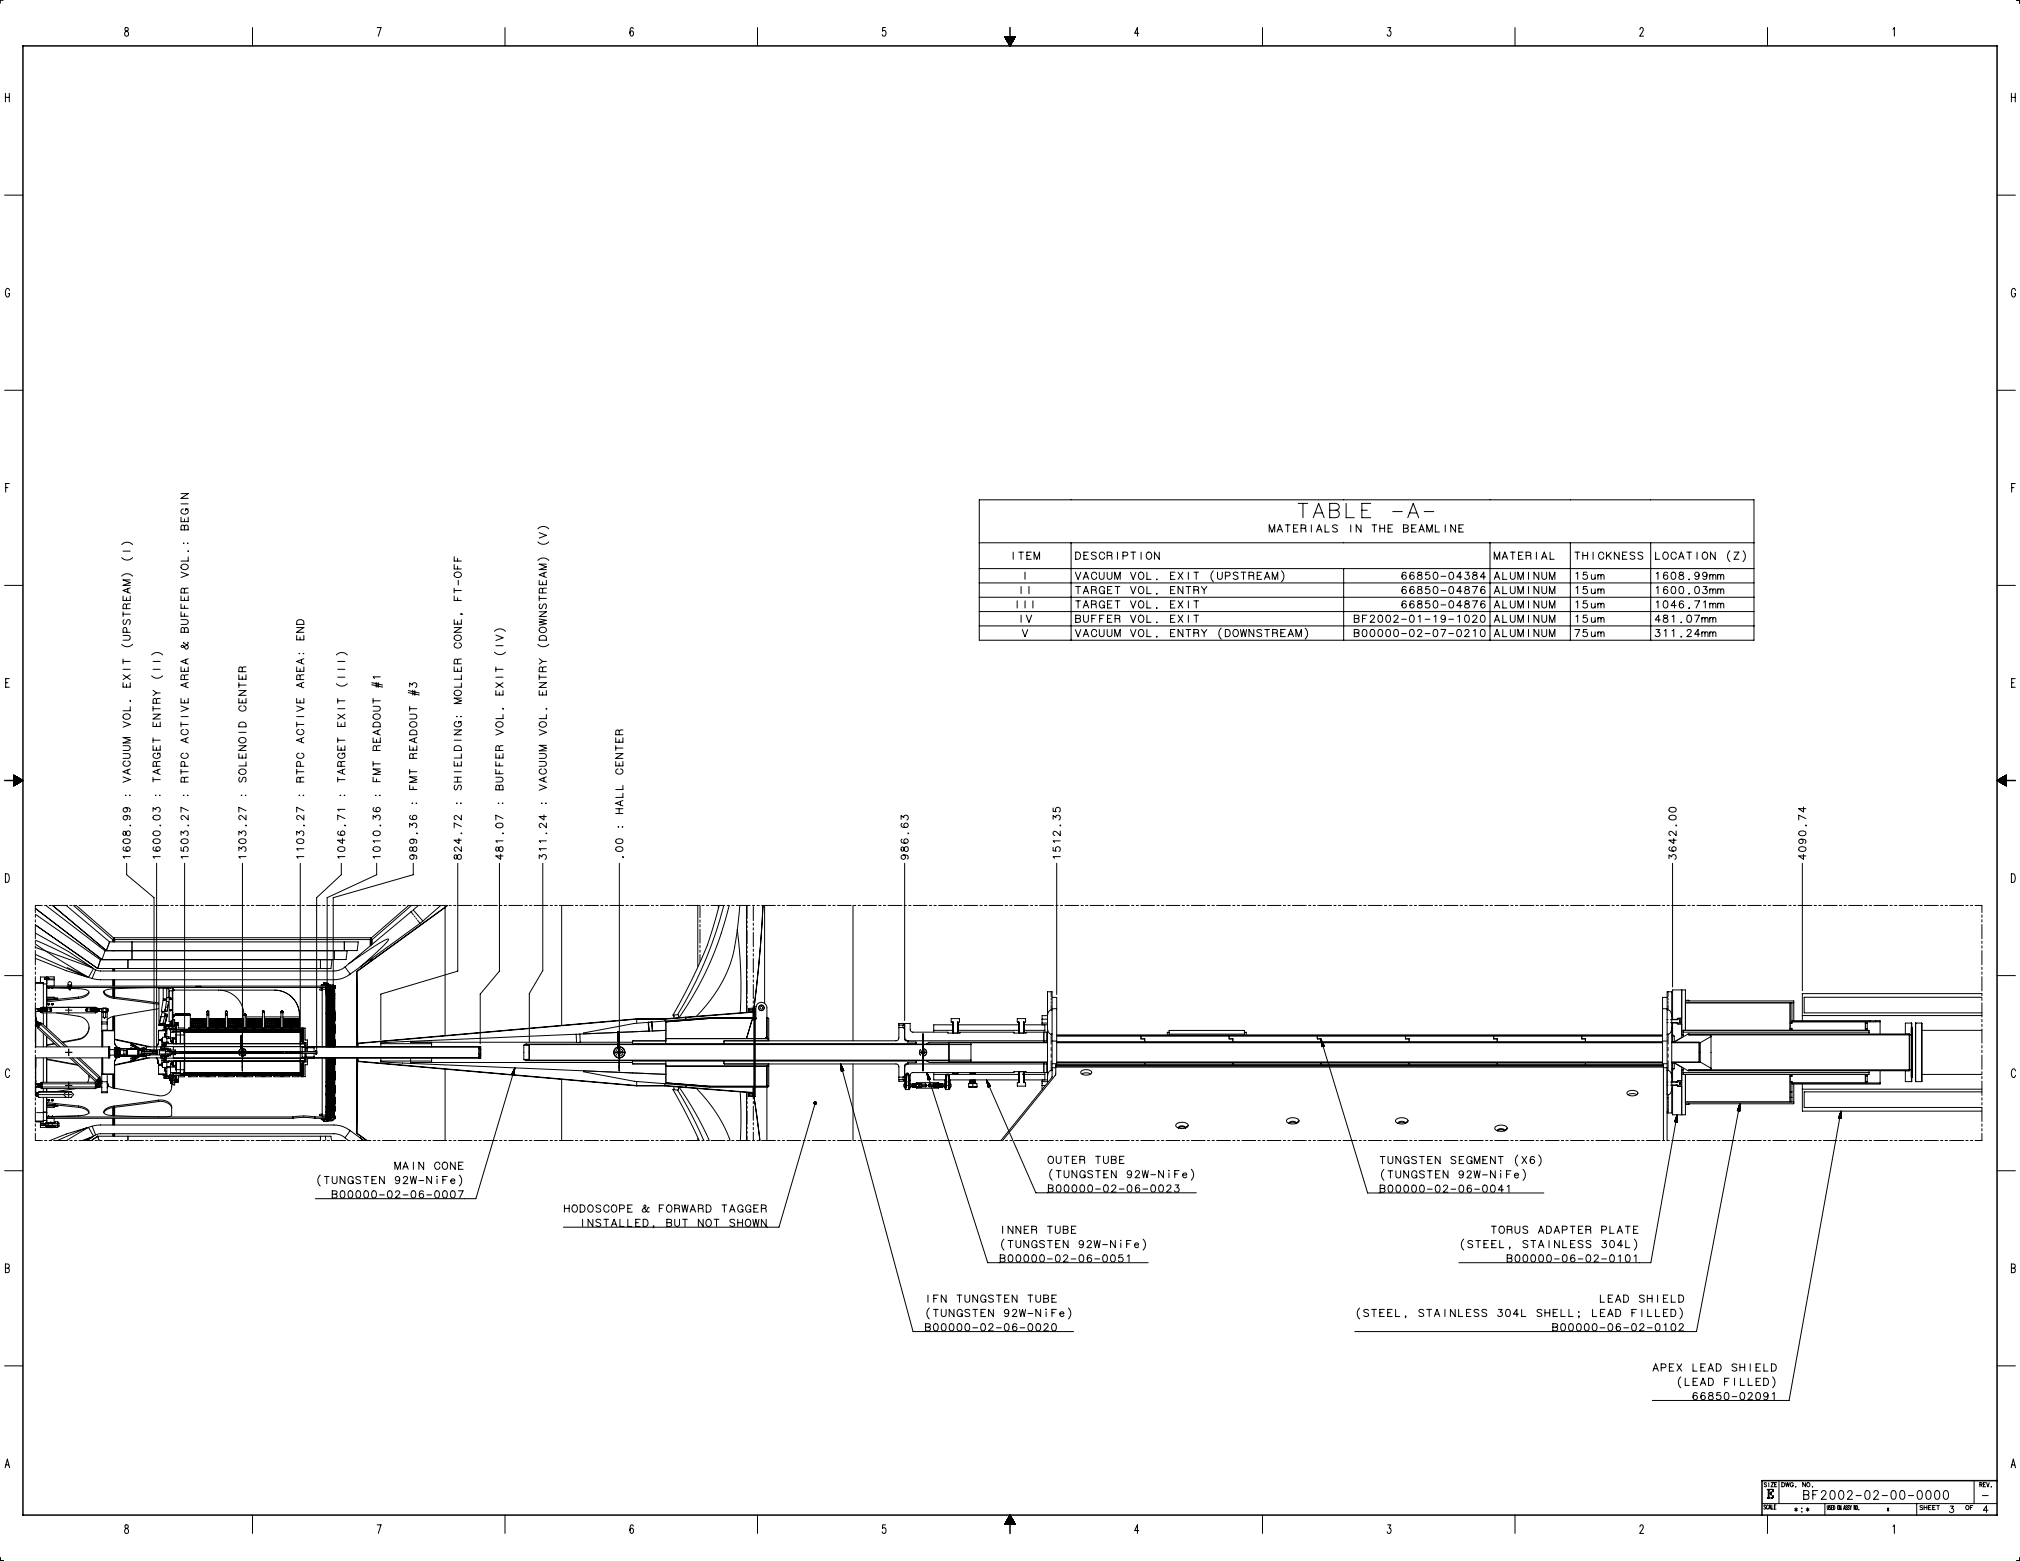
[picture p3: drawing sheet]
<svg xmlns="http://www.w3.org/2000/svg" width="1118mm" height="864mm" viewBox="0 0 1118 864" stroke-linecap="round" stroke-linejoin="round" font-family="sans-serif">
<g fill="none" stroke="#000" stroke-width=".55">
<path d="M2 0h-2v2M69 15v2a1.5 1.5 0 0 1 2 1 1.5 1.5 0 0 1-2 2 1.9 1.9 0 0 1 2-3v-2zM140 15v10M209 15h2l-2 5M279 15v10M350 16v-1a3 3 0 0 0 0 5 1.4 1.4 0 0 0 1-2 1.4 1.4 0 0 0-2-1v1M419 15v10M490 15h-2v2a1.4 1.4 0 0 1 2 1 1.4 1.4 0 0 1-2 2v-1M630 18h-2l1-3v5M698 15v10M768 15h1v2a1.3 1.3 0 0 1 1 2 1.5 1.5 0 0 1-3 0M838 15v10"/>
<path d="M907 16a1 1 0 0 1 2 0 1 1 0 0 1 0 1l-2 3h2M978 15v10M1047 16l1-1v5M1116 0h1v2M556 20h6l-3 5zM556 21h6M556 21h5M557 22h4M557 23h3M558 23h2M558 24h2M558 24h1"/>
<path d="M558 25h1M559 25h.1M3 52v4M3 54h2M5 52v4M1113 54h2M1113 52v4M1115 52v4M3 108h10M1105 108h10M5 161a1.2 1.2 0 0 0-1-1 1.2 1.2 0 0 0-1 1v1a1.3 1.3 0 0 0 1 2 1.3 1.3 0 0 0 1-2M1115 161a1.2 1.2 0 0 0-1-1 1.2 1.2 0 0 0-1 1v2a1.3 1.3 0 0 0 1 1 1.3 1.3 0 0 0 1-1h-1"/>
<path d="M3 216h10M1105 216h10M3 270h1M5 267h-2v5M100 279h4M100 273h4l-4 3h4M542 277h428v77h-428zM718 278h6M721 278v8M745 278v8h4M758 278h-5v8h5M1113 270h1"/>
<path d="M1115 268h-2v4M100 286v3h4v-3M101 282a1.4 1.4 0 0 0-1 1 1.4 1.4 0 0 0 2 1h1a1.4 1.4 0 0 0 1-1 1.4 1.4 0 0 0-1-1v1M102 291h-1l-1 2h4v-2h-1h-1v2M102 287v2M103 282h1M298 300a4 4 0 0 0 6 0M298 293a4 4 0 0 1 6 0M298 295l4 1-4 2M702 294v-4l2 4 1-4v4M707 294l1-4 2 4M707 293h2"/>
<path d="M711 290h3M712 290v4M716 292h1M718 290h-2v4h2M720 294v-4l2 1v1v2M720 292h2M726 290v4M727 286l3-8 3 8M728 284h3M728 294l2-4 1 4M729 293h2M733 290v4h2"/>
<path d="M736 282h3a2.1 2.1 0 0 1 2 2 2.1 2.1 0 0 1-2 2h-3v-8h3l2 1v2l-1 1h-1M740 291l-1-1-2 1 1 1 2 1-1 1h-2M747 290v4M753 290v4l-3-4v4M753 282h3M759 290h3M760 290v4M763 290v4M763 292h3M766 290v4M768 292h1M770 290h-2v4h2"/>
<path d="M771 283h5M777 292l2 1v1h-1h-1v-4l2 1v1h-1M779 286l3-8 3 8M780 284h4M781 292h2M784 290h-3v4h3M785 294l2-4 1 4M786 293h1M788 283h5M789 294v-4l2 4 1-4v4M794 290v4h2M800 290v4"/>
<path d="M805 290v4l-2-4v4M807 292h2M810 290h-3v4h3M67 319a4 4 0 0 1 6 0M67 309a4 4 0 0 0 6 0M67 301a4 4 0 0 1 6 0M68 305h4M100 316l4 2-4 1M101 312a1.9 1.9 0 0 1 2 0 1.9 1.9 0 0 1 1 2 1.9 1.9 0 0 1-3 1 1.9 1.9 0 0 1 0-3zM101 301h.1M104 301h.1M104 305h.1"/>
<path d="M104 308v2h-4M251 308v2h4M251 312v3h4M251 317a1.9 1.9 0 0 1 3-1 1.9 1.9 0 0 1 1 3 1.9 1.9 0 0 1-3 0 1.9 1.9 0 0 1-1-2zM253 309v1M253 313v2M298 310a4 4 0 0 1 6 0M301 317v2M302 316l-4 2 4 1M302 312h-4l4 2-4 1h4M542 300h428M542 315h428"/>
<path d="M561 305v4M564 305h2M565 305v4M567 317v4M568 307h2M571 305h-3v4h3M572 309v-4l2 4 1-4v4M593 300v54M595 317l1 4 2-4M595 305h1a2.1 2.1 0 0 1 2 2 2.1 2.1 0 0 1-2 2h-1zM600 307h1M600 319h2"/>
<path d="M602 305h-2v4h2M607 306l-1-1-2 1v1l3 1-1 1h-2M607 318a1.4 1.4 0 0 0-2-2 1.4 1.4 0 0 0-1 2v1a1.4 1.4 0 0 0 1 2 1.4 1.4 0 0 0 2-2M608 317v2l1 2 2-1v-3M611 307a1.4 1.4 0 0 0-1-2 1.4 1.4 0 0 0-2 2v1a1.4 1.4 0 0 0 2 1 1.4 1.4 0 0 0 1-1M613 309v-4l2 1v1v2M613 317v2l1 2 1-1v-3M613 307h2M618 305v4M621 308l3-1v-1l-3-1v4M625 317l2 4 1-4M626 305h2"/>
<path d="M627 305v4M631 317a1.8 1.8 0 0 1 2 2 1.8 1.8 0 0 1-3 1v-2zM631 305v4M635 306a1.8 1.8 0 0 1 2 2 1.8 1.8 0 0 1-2 1zM635 317v4h2M641 305v4l-2-4v4M648 318h1M650 317h-2v4h2M652 317l2 4M654 317l-2 4M657 317v4M661 317h2"/>
<path d="M662 317v4M671 316a4 4 0 0 0 0 6M674 317v2l1 2 1-1v-3M678 319l2-1v-1h-2v4M685 317h-1h-2l1 1 2 1-1 2-2-1M687 317h2M688 317v4M691 318h2M696 318h1M698 317h-2v4h2M700 319h2M709 316a4 4 0 0 1 0 6"/>
<path d="M743 315v39M778 317a1.9 1.9 0 0 0-3 1 1.9 1.9 0 0 0 2 3 1.2 1.2 0 0 0 1-2 1.2 1.2 0 0 0-1-1 1.2 1.2 0 0 0-1 1M782 317a1.9 1.9 0 0 0-2 1 1.9 1.9 0 0 0 1 3 1.2 1.2 0 0 0 1-2 1.2 1.2 0 0 0-1-1 1.2 1.2 0 0 0-1 1M785 317v1l2 1a1.3 1.3 0 0 1-1 2 1.4 1.4 0 0 1-2-2l3-2h-1zM791 317h-2v1a1.4 1.4 0 0 1 2 0 1.4 1.4 0 0 1 0 2 1.4 1.4 0 0 1-2 0M793 317a1.8 1.8 0 0 1 3 2 1.8 1.8 0 0 1-3 1v-1zM797 319h3M802 317a1.8 1.8 0 0 1 2 2 1.8 1.8 0 0 1-2 1v-1zM809 319h-3l2-2v4M811 317h2l-1 1a1.3 1.3 0 0 1 1 2 1.5 1.5 0 0 1-3 0M815 317v1l2 1a1.3 1.3 0 0 1-1 2 1.3 1.3 0 0 1-1-2l2-2zM822 319h-3l2-2v4"/>
<path d="M824 300v54M827 309v-4l1 4 2-4v4M827 319h2M831 309l2-4 1 4M831 317v4h3M832 308h2M836 317v2l1 2 1-1v-3M836 305h2M837 305v4M840 307h2M843 305h-3v4h3M844 309v-4l3 1-1 1 1 2"/>
<path d="M844 307h2M846 317v4M850 305v4M851 317v4l-2-4v4M853 309l1-4 2 4M853 317v2l1 2 2-1v-3M853 308h2M858 305v4h2M869 300v54M871 305h3M872 317h1v4M873 305v4"/>
<path d="M876 307h2M876 305v4M878 317h-2v1a1.4 1.4 0 0 1 2 0 1.4 1.4 0 0 1 0 2 1.4 1.4 0 0 1-2 0M878 305v4M880 318l1 2 1 1 1-1M881 305v4M883 318v3M884 319l1-1h1v3M884 318v3M886 319v-1h1v3M887 307a1.4 1.4 0 0 0-1-2 1.4 1.4 0 0 0-2 2v1a1.4 1.4 0 0 0 2 1 1.4 1.4 0 0 0 1-1M889 305v4"/>
<path d="M890 307l1 2M891 305l-2 3M896 305v4l-3-4v4M898 307h1M900 305h-2v4h2M905 306l-1-1-2 1v1l3 1-1 1h-2M909 306l-1-1-2 1 1 1 2 1-1 1h-2M913 300v54M916 305v4h2M916 317h1v4M920 306h1a1.8 1.8 0 0 1 2 2 1.8 1.8 0 0 1-3 1zM923 317h-1a1.9 1.9 0 0 0-2 1 1.9 1.9 0 0 0 1 3 1.4 1.4 0 0 0 2-2 1.2 1.2 0 0 0-1-1 1.2 1.2 0 0 0-2 1"/>
<path d="M925 317a1.8 1.8 0 0 1 2 2 1.8 1.8 0 0 1-2 1v-1zM927 307a1.4 1.4 0 0 0-1-2 1.4 1.4 0 0 0-1 2v1a1.4 1.4 0 0 0 1 1 1.4 1.4 0 0 0 1-1M929 309l1-4 2 4M929 317v1l3 1a1.4 1.4 0 0 1-2 2 1.3 1.3 0 0 1-1-2l2-2zM929 308h2M933 305h3M935 305v4M939 305v4M940 318a1.2 1.2 0 0 1-2 1 1.2 1.2 0 0 1 0-2 1.2 1.2 0 0 1 2 0v1a1.9 1.9 0 0 1-1 3l-1-1M943 306a1.8 1.8 0 0 1 2 2 1.8 1.8 0 0 1-3 1v-2zM944 318a1.2 1.2 0 0 1-1 1 1.2 1.2 0 0 1-1-2 1.2 1.2 0 0 1 2 0v1a1.9 1.9 0 0 1-1 3l-1-1M946 319l1-1 1 3"/>
<path d="M946 318v3M948 319v-1h1v3M949 305v4l-3-4v4M950 319l1-1h1v3M950 318v3M952 319l1-1h1v3M957 305a4 4 0 0 0 0 6M959 305h3l-3 4h3M964 305a4 4 0 0 1 0 6M3 324h10M68 330v2h4v-2M68 338v3"/>
<path d="M68 340h4M70 331v1M70 335v2M71 326v2M72 334l-2 1-1-1-1 1v2h4M72 325l-4 2 4 1M72 321h-4l4 1-4 2h4M100 330v2h4v-2M100 334v3h4M100 338v3h4M102 326v2M102 331v1"/>
<path d="M102 335v2M102 339v2M104 325l-2 1-1-1-1 1v2h4M251 327h4M251 330v2h4M251 325v3M253 331v1M254 321v3M255 340h1M298 338h4l-4 3h4M298 321v2h4v-2M298 330v2"/>
<path d="M298 331h4M299 334l-1 1 1 2 1-1 1-2 1 1v2M300 322v1M300 326v2M302 325l-2 1-1-1-1 1v2h4M542 330h428M542 338h428M542 322h428M563 332v4M565 324v4M567 332v4M569 324v4"/>
<path d="M571 332v4M595 332h3M595 324h3M596 324v4M596 332v4M599 336l2-4 1 4M599 328l2-4 1 4M599 321l2-4 1 4M600 335h2M600 327h2M604 336v-4l2 1v1l1 2M604 328v-4l2 1v1l1 2"/>
<path d="M604 334h2M604 326h2M611 334a1.4 1.4 0 0 0-1-2 1.4 1.4 0 0 0-2 2v1a1.4 1.4 0 0 0 2 1 1.4 1.4 0 0 0 1-1h-1M611 326a1.4 1.4 0 0 0-1-2 1.4 1.4 0 0 0-2 2v1a1.4 1.4 0 0 0 2 1 1.4 1.4 0 0 0 1-1h-1M611 327v1M611 335v1M613 334h1M613 326h1M615 332h-2v4h2M615 324h-2v4h2M617 321v-4l1 4 2-4v4M617 332h3"/>
<path d="M617 324h3M618 324v4M618 332v4M625 332l2 4 1-4M625 324l2 4 1-4M630 333h1a1.8 1.8 0 0 1 2 1 1.8 1.8 0 0 1-3 2zM631 325a1.8 1.8 0 0 1 2 2 1.8 1.8 0 0 1-3 1v-2zM635 324v4h2M635 332v4h2M640 336v1zM640 320v1zM640 328v1z"/>
<path d="M648 334h1M648 326h1M650 324h-2v4h2M650 332h-2v4h2M652 332l2 4M654 324v4l-2-4v4M654 332l-2 4M656 324h3M657 324v4M657 332v4M661 328v-4l2 1v1v2M661 332h2"/>
<path d="M661 326h2M662 332v4M665 324l1 2v2M668 324l-2 2M691 321v-4h2v1l1 3M700 321l1-4 2 4M704 321v-4l1 4 2-4v4M778 333a1.9 1.9 0 0 0-3 1 1.9 1.9 0 0 0 2 2 1.2 1.2 0 0 0 1-1 1.2 1.2 0 0 0-1-1 1.2 1.2 0 0 0-1 1M778 325a1.9 1.9 0 0 0-3 1 1.9 1.9 0 0 0 2 2 1.2 1.2 0 0 0 1-1 1.2 1.2 0 0 0-1-1 1.2 1.2 0 0 0-1 1M782 333a1.9 1.9 0 0 0-2 1 1.9 1.9 0 0 0 1 2 1.2 1.2 0 0 0 1-1 1.2 1.2 0 0 0-1-1 1.2 1.2 0 0 0-1 1M782 325a1.9 1.9 0 0 0-2 1 1.9 1.9 0 0 0 1 2 1.2 1.2 0 0 0 1-1 1.2 1.2 0 0 0-1-1 1.2 1.2 0 0 0-1 1M785 333v1l2 1a1.3 1.3 0 0 1-1 1 1.3 1.3 0 0 1-2-1l3-2h-1z"/>
<path d="M785 325v1l2 1a1.3 1.3 0 0 1-1 1 1.3 1.3 0 0 1-2-1l3-2h-1zM791 332h-2v2a1.4 1.4 0 0 1 2 0 1.4 1.4 0 0 1 0 2 1.4 1.4 0 0 1-2 0M791 324h-2v2a1.4 1.4 0 0 1 2 0 1.4 1.4 0 0 1 0 2 1.4 1.4 0 0 1-2 0M793 333a1.8 1.8 0 0 1 3 1 1.8 1.8 0 0 1-3 2v-1zM793 325a1.8 1.8 0 0 1 3 1 1.8 1.8 0 0 1-3 2v-1zM797 335h3M797 327h3M802 333a1.8 1.8 0 0 1 2 1 1.8 1.8 0 0 1-2 2v-1zM802 325a1.8 1.8 0 0 1 2 1 1.8 1.8 0 0 1-2 2v-1zM809 335h-3l2-3v4M809 327h-3l2-3v4M811 333v1l2 1a1.3 1.3 0 0 1-1 1 1.3 1.3 0 0 1-2-1l3-2z"/>
<path d="M811 325v1l2 1a1.3 1.3 0 0 1-1 1 1.3 1.3 0 0 1-2-1l3-2zM815 332h2l-2 4M815 324h2l-2 4M822 333h-1a1.9 1.9 0 0 0-2 1 1.9 1.9 0 0 0 1 2 1.2 1.2 0 0 0 2-1 1.2 1.2 0 0 0-1-1 1.2 1.2 0 0 0-2 1M822 325h-1a1.9 1.9 0 0 0-2 1 1.9 1.9 0 0 0 1 2 1.2 1.2 0 0 0 2-1 1.2 1.2 0 0 0-1-1 1.2 1.2 0 0 0-2 1M827 336l1-4 2 4M827 321l1-4 2 4M827 328l1-4 2 4M827 335h2M827 327h2M831 324v4h3M831 332v4h3"/>
<path d="M836 332v3l1 1h1v-4M836 324v3l1 1h1v-4M840 321v-4l1 4 2-4v4M840 328v-4l1 4 2-4v4M840 336v-4l1 4 2-4v4M846 324v4M846 332v4M851 324v4l-2-4v4M851 332v4l-2-4v4M853 332v3l1 1h2v-4M853 324v3l1 1h2v-4M857 321v-4l2 4 1-4v4"/>
<path d="M857 328v-4l2 4 1-4v4M857 336v-4l2 4 1-4v4M872 333l1-1v4M872 325l1-1v4M878 332h-2v2a1.4 1.4 0 0 1 2 0 1.4 1.4 0 0 1 0 2 1.4 1.4 0 0 1-2 0M878 324h-2v2a1.4 1.4 0 0 1 2 0 1.4 1.4 0 0 1 0 2 1.4 1.4 0 0 1-2 0M880 326l1 2h1h1M880 334l1 2h1h1M883 326v2M883 334v2M884 327l1-1h1v2M884 334h1h1v2"/>
<path d="M884 326v2M884 334v2M886 327v-1h1v2M886 334h1v2M916 325l1-1v4M916 333l1-1v4M921 333a1.8 1.8 0 0 1 2 1 1.8 1.8 0 0 1-2 2l-1-1zM923 325h-1a1.9 1.9 0 0 0-2 1 1.9 1.9 0 0 0 1 2 1.2 1.2 0 0 0 2-1 1.2 1.2 0 0 0-1-1 1.2 1.2 0 0 0-2 1M925 325a1.8 1.8 0 0 1 2 1 1.8 1.8 0 0 1-2 2v-1zM927 335h-2l1-3v4M929 325a1.8 1.8 0 0 1 3 1 1.8 1.8 0 0 1-3 2v-1zM931 333a1.9 1.9 0 0 0-2 1 1.9 1.9 0 0 0 1 2 1.2 1.2 0 0 0 2-1 1.2 1.2 0 0 0-2-1 1.2 1.2 0 0 0-1 1"/>
<path d="M934 328l1 1zM934 336l1 1zM934 320l1 1zM938 332h2l-2 4M938 325a1.8 1.8 0 0 1 2 1 1.8 1.8 0 0 1-2 2v-1zM942 324h2l-1 2a1.3 1.3 0 0 1 1 2 1.3 1.3 0 0 1-2 0M943 333v-1v4M946 327l1-1 1 2M946 334h1l1 2M946 326v2M946 334v2M948 327v-1h1v2"/>
<path d="M948 334h1v2M950 327l1-1h1v2M950 334h1h1v2M950 326v2M950 334v2M952 327l1-1h1v2M952 334h1h1v2M1105 324h10M67 356a4 4 0 0 0 6 0M68 352h3l1 1-1 1h-3M69 343l-1 1 1 1h1l1-2 1 1-1 1M70 350v-2l-2-1v3h4"/>
<path d="M100 343h3l1 1v1h-4M102 355l-1 1a2.4 2.4 0 0 1 3 3h-1l-2-2-1 1h1h1l2-2v-1M102 348l-1-1-1 3h4v-2l-1-1-1 1v2M164 352v2h4v-2M164 347h4l-4 3h4M164 344a2.2 2.2 0 0 1 4 0v1h-4zM166 352v2M251 347h4l-4 3h4M251 343v2h4v-2M251 352a1.9 1.9 0 0 1 3-1 1.9 1.9 0 0 1 1 3 1.9 1.9 0 0 1-3 0 1.9 1.9 0 0 1-1-2zM253 356a1.4 1.4 0 0 0-2 1 1.4 1.4 0 0 0 2 2h1a1.4 1.4 0 0 0 1-2 1.4 1.4 0 0 0-1-1M253 344v1"/>
<path d="M274 349a4 4 0 0 1 6 0M274 351l4 2-4 1M274 357h4M298 356a4 4 0 0 0 6 0M298 342l4 1-4 1 4 1-4 1M299 352a2.2 2.2 0 0 1 3 1v1h-4zM299 348a1.9 1.9 0 0 1 2-1 1.9 1.9 0 0 1 1 3 1.9 1.9 0 0 1-3 0 1.9 1.9 0 0 1 0-2zM542 346h428M565 340v4M566 348l1 4 2-4M568 340l1 4 2-4M595 348l1 4 2-4"/>
<path d="M595 342l3 1v1h-1h-2v-4l3 1v1h-1M599 352l2-4 1 4M600 340v3l1 1h1v-4M600 351h2M604 342h2M607 340h-3v4M607 350a1.4 1.4 0 0 0-2-2 1.4 1.4 0 0 0-1 2v1a1.4 1.4 0 0 0 1 1 1.4 1.4 0 0 0 2-1M608 348v3l1 1h2v-4M608 342h2M611 340h-3v4M613 348v3l1 1h1v-4M613 342h1"/>
<path d="M615 340h-2v4h2M617 352v-4l1 4 2-4v4M617 344v-4l2 1v1l1 2M617 342h2M625 348l2 4 1-4M625 340l2 4 1-4M630 349l1-1a1.8 1.8 0 0 1 2 2 1.8 1.8 0 0 1-3 2zM630 341h1a1.8 1.8 0 0 1 2 1 1.8 1.8 0 0 1-3 2zM635 340v4h2M635 348v4h2M640 352h.1M640 344h.1"/>
<path d="M648 350h1M648 342h1M650 340h-2v4h2M650 348h-2v4h2M652 340l2 4M654 348v4l-2-4v4M654 340l-2 4M656 348h3M657 340v4M657 348v4M661 352v-4l2 1v1v2M661 340h2"/>
<path d="M661 350h2M662 340v4M665 348l1 2v2M668 348l-2 2M676 347a4 4 0 0 0 0 7M678 348h1a2.1 2.1 0 0 1 2 2 2.1 2.1 0 0 1-2 2h-1zM683 349v-1a1.8 1.8 0 0 1 2 2 1.8 1.8 0 0 1-2 2zM686 348l1 4 1-4 1 4 1-4M694 348v4l-3-4v4M698 349l-1-1-2 1 1 1 2 1-1 1h-2M700 348h2M701 348v4"/>
<path d="M704 352v-4l3 1-1 1 1 2M704 350h2M709 350h1M711 348h-2v4h2M713 352l1-4 2 4M713 351h2M717 352v-4l2 4 1-4v4M722 347a4 4 0 0 1 0 7M749 350l3 1-1 1h-2v-4l3 1-1 1M749 342l3 1v1h-1h-2v-4l3 1-1 1M754 342h1M754 348a1.8 1.8 0 0 1 2 2 1.8 1.8 0 0 1-2 2v-1z"/>
<path d="M756 340h-2v4M758 341l1-1 1 1-2 3h3M759 348a1.8 1.8 0 0 1 2 2 1.8 1.8 0 0 1-2 2l-1-1zM763 348a1.8 1.8 0 0 1 2 2 1.8 1.8 0 0 1-2 2l-1-1zM763 341a1.8 1.8 0 0 1 2 1 1.8 1.8 0 0 1-2 2l-1-1zM767 348a1.8 1.8 0 0 1 2 2 1.8 1.8 0 0 1-2 2v-1zM767 341a1.8 1.8 0 0 1 2 1 1.8 1.8 0 0 1-2 2v-1zM771 341l1-1 2 1-3 3h3M772 348a1.8 1.8 0 0 1 2 2 1.8 1.8 0 0 1-2 2l-1-1zM775 351h3M775 343h3M780 348a1.8 1.8 0 0 1 2 2 1.8 1.8 0 0 1-2 2v-1z"/>
<path d="M780 341a1.8 1.8 0 0 1 2 1 1.8 1.8 0 0 1-2 2v-1zM784 349l1-1 2 1-3 3h3M785 341l1-1v4M789 351h2M789 343h2M793 348a1.8 1.8 0 0 1 3 2 1.8 1.8 0 0 1-3 2v-1zM793 341l1-1v4M797 348h3l-2 4M800 342a1.2 1.2 0 0 1-2 1 1.2 1.2 0 0 1 0-2 1.2 1.2 0 0 1 1 0l1 1a1.9 1.9 0 0 1-2 2h-1M802 351h2M802 343h2M807 348a1.8 1.8 0 0 1 2 2 1.8 1.8 0 0 1-2 2l-1-1z"/>
<path d="M807 341v-1v4M810 349l1-1 2 1-3 3h3M811 341a1.8 1.8 0 0 1 2 1 1.8 1.8 0 0 1-2 2l-1-1zM815 341l1-1 1 1-2 3h2M815 349l1-1v4M820 341a1.8 1.8 0 0 1 2 1 1.8 1.8 0 0 1-2 2l-1-1zM820 348a1.8 1.8 0 0 1 2 2 1.8 1.8 0 0 1-2 2l-1-1zM827 344l1-4 2 4M827 352l1-4 2 4M827 343h2M827 351h2M831 340v4h3"/>
<path d="M831 348v4h3M836 340v3l1 1h1v-4M836 348v3l1 1h1v-4M840 344v-4l1 4 2-4v4M840 352v-4l1 4 2-4v4M846 340v4M846 348v4M851 340v4l-2-4v4M851 348v4l-2-4v4M853 340v3l1 1h2v-4M853 348v3l1 1h2v-4M857 344v-4l2 4 1-4v4"/>
<path d="M857 352v-4l2 4 1-4v4M871 348h3l-2 4M872 341l1-1v4M878 340h-2v2a1.4 1.4 0 0 1 2 0 1.4 1.4 0 0 1 0 2 1.4 1.4 0 0 1-2 0M878 348h-2v2a1.4 1.4 0 0 1 2 0 1.4 1.4 0 0 1 0 2 1.4 1.4 0 0 1-2-1M880 342l1 2h1h1M880 350l1 2h1l1-1M883 342v2M883 350v2M884 342h1h1v2M884 350h1h1v2M884 342v2"/>
<path d="M884 350v2M886 342h1v2M886 350h1v2M916 348h2l-1 2a1.3 1.3 0 0 1 1 2 1.3 1.3 0 0 1-2-1M919 343h-3l2-3v4M921 341v1l2 1a1.3 1.3 0 0 1-2 1 1.3 1.3 0 0 1-1-1l3-2h-1zM921 349l1-1v4M925 341l1-1v4M925 349l1-1v4M930 344h.1M930 352h.1M933 349l1-1 2 1-3 3h3"/>
<path d="M934 341a1.8 1.8 0 0 1 2 1 1.8 1.8 0 0 1-2 2l-1-1zM938 340h2l-2 4M940 351h-2l1-3v4M942 342h1v2M942 350h1v2M942 342v2M942 350v2M943 342h1h1v2M943 350h1h1v2M946 342h1l1 2M946 350h1l1 2M946 342v2"/>
<path d="M946 350v2M948 342h1v2M948 350h1v2M3 378h1M5 375h-2v5h2M68 378v2h4v-2M68 365v2M68 373l4 3M68 370h4M68 366h4M70 379v1M72 373l-4 3"/>
<path d="M84 374a4 4 0 0 0 6 0M84 362a4 4 0 0 1 6 0M85 370h4M85 366h4M100 369v2h4v-2M102 370v1M102 374v2M103 365v2M103 378v2M104 373l-2 1-1-1-1 1v2h4M104 377l-4 2 4 2M104 364l-4 2 4 1"/>
<path d="M132 373v3h4v-3M132 378v2M132 379h4M134 370v2M134 374v2M136 369l-2 1-1-1-1 1v2h4M164 369v2h4v-2M165 362h.1M166 370v1M166 374v2M167 365v2M167 378v2"/>
<path d="M168 362h.1M168 373l-2 1-1-1-1 1v2h4M168 377l-4 2 4 2M168 364l-4 2 4 1M186 378a4 4 0 0 0 6 0M186 362a4 4 0 0 1 6 0M187 370h4M187 366h4M187 375h4M206 379l6 1M206 378l6 1M208 377v3"/>
<path d="M209 378v2M210 374h-4l1 1M227 380v-2l1 1a1.3 1.3 0 0 1 2-1 1.3 1.3 0 0 1 0 2M251 369v2h4v-2M253 365v2M253 370v1M255 365h-2h-1l-1 1v1h4M255 374v2h-4M255 378v2h-4M274 361a4 4 0 0 0 6 0M274 370h4M274 375h4"/>
<path d="M274 369v3M274 378l4 2M278 378l-4 2M298 375h4M298 373v3M298 378h4l-4 2h4M298 364l2 2M300 370v2M302 369l-2 1-1-1-1 1v2h4M302 366h-2l-2 1M1113 378h1M1115 375h-2v5h2"/>
<path d="M68 399l4 2-4 1M68 396a1.9 1.9 0 0 1 3-1 1.9 1.9 0 0 1 0 3 1.9 1.9 0 0 1-2 0 1.9 1.9 0 0 1-1-2zM72 388h.1M72 391v2h-4M85 399v3h4v-3M85 392h4M85 391v2M85 395h4l-4 3h4M85 382l2 1M87 387v2M89 386l-2 1-2-1v1v2h4M89 383h-2l-2 2"/>
<path d="M100 386v3h4v-3M100 399v3M100 396h4M100 391l4 1-4 2M102 387v2M132 386v3h4v-3M132 382h4l-4 3h4M133 391a1.4 1.4 0 0 0-1 1 1.4 1.4 0 0 0 2 1h1a1.4 1.4 0 0 0 1-1 1.4 1.4 0 0 0-1-1M134 387v2M164 386v3h4v-3M164 399v3M164 396h4"/>
<path d="M164 391l4 1-4 2M166 387v2M187 399v3h4v-3M187 386v3M187 395l4 3M187 392h4M187 388h4M191 395l-4 3M206 391h3l1 1v1h-4M206 388h4M206 386v3M207 396a1.9 1.9 0 0 1 2-1 1.9 1.9 0 0 1 1 3 1.9 1.9 0 0 1-3 0 1.9 1.9 0 0 1 0-2z"/>
<path d="M226 382l6 1M226 383l6 1M227 395h2l2 1-1 2h-3M227 392h4M227 391v2M228 382v2M229 382v3M251 383a1.9 1.9 0 0 1 3-1 1.9 1.9 0 0 1 1 2 1.9 1.9 0 0 1-3 1 1.9 1.9 0 0 1-1-2zM253 399a1.4 1.4 0 0 0-2 2 1.4 1.4 0 0 0 2 1h1a1.4 1.4 0 0 0 1-1 1.4 1.4 0 0 0-1-2v1M253 396h.1M254 399h1M255 396h.1"/>
<path d="M255 386h-4l4 2-4 1h4M274 382v2h4v-2M276 383v1M278 392h.1M278 395v3h-4M298 382v2h4v-2M300 383v1M302 392h.1M302 395v3h-4M68 417h3l1 1-1 1-3 1M68 413h3l1 1-1 1h-3M72 408h-4l4 2-4 1h4"/>
<path d="M85 413v2h4v-2M85 410h4M85 408v3M86 417a1.4 1.4 0 0 0-1 1 1.4 1.4 0 0 0 1 2h1a1.4 1.4 0 0 0 2-2 1.4 1.4 0 0 0-2-1v1M87 400v2M87 413v2M88 417h1M100 401h4M101 417a1.4 1.4 0 0 0-1 1 1.4 1.4 0 0 0 2 2h1a1.4 1.4 0 0 0 1-2 1.4 1.4 0 0 0-1-1M101 404a1.4 1.4 0 0 0-1 1 1.4 1.4 0 0 0 2 1h1a1.4 1.4 0 0 0 1-1 1.4 1.4 0 0 0-1-1M103 409v1M104 408l-4 2 4 1"/>
<path d="M132 417v2h4v-2M132 413h4l-4 2h4M132 405h4M132 409a1.9 1.9 0 0 1 3-1 1.9 1.9 0 0 1 1 3 1.9 1.9 0 0 1-3 0 1.9 1.9 0 0 1-1-2zM132 400a2.2 2.2 0 0 1 4 1v1h-4zM134 418v1M164 401h4M165 417a1.4 1.4 0 0 0-1 1 1.4 1.4 0 0 0 2 2h1a1.4 1.4 0 0 0 1-2 1.4 1.4 0 0 0-1-1M165 404a1.4 1.4 0 0 0-1 1 1.4 1.4 0 0 0 2 1h1a1.4 1.4 0 0 0 1-1 1.4 1.4 0 0 0-1-1M167 409v1M168 408l-4 2 4 1M187 413v2h4v-2"/>
<path d="M187 408v3M187 410h4M188 417a1.4 1.4 0 0 0-1 1 1.4 1.4 0 0 0 1 2h1a1.4 1.4 0 0 0 2-2 1.4 1.4 0 0 0-2-1v1M189 400v2M189 413v2M190 417h1M206 408v3h4v-3M207 400a2.2 2.2 0 0 1 3 1v1h-4zM208 409v2M208 413v2M209 404v2M210 413h-2h-1h-1v2h4"/>
<path d="M210 404l-4 1 4 2M227 413v2h4v-2M227 405a2.2 2.2 0 0 1 4 0v1h-4zM227 400a1.9 1.9 0 0 1 2-1 1.9 1.9 0 0 1 1 3 1.9 1.9 0 0 1-2 0 1.9 1.9 0 0 1-1-2zM229 413v2M229 417v3M229 409v1M231 417h-2h-2v1v2h4M231 408l-4 2 4 1M251 410h4M251 404h4l-4 2h4M252 413h3v2h-4z"/>
<path d="M255 417v2h-4M274 417v2h4v-2M274 404l4 1-4 2M275 400a1.9 1.9 0 0 1 2-1 1.9 1.9 0 0 1 1 3 1.9 1.9 0 0 1-3 0 1.9 1.9 0 0 1 0-2zM276 413v2M276 418v1M278 413h-2h-1h-1v2h4M298 417h3l1 1v1l-4 1M298 404l4 1-4 2M299 400a1.9 1.9 0 0 1 2-1 1.9 1.9 0 0 1 1 3 1.9 1.9 0 0 1-3 0 1.9 1.9 0 0 1 0-2zM302 412h-4l4 2-4 1h4M341 408v3h4v-3"/>
<path d="M341 417h4l-4 3h4M341 413v2M341 414h4M343 404v2M343 409v2M345 404h-2h-2v1v1h4M8 431h4M8 430h1M8 430h2M8 432h5l-5 3M8 432h4M8 431h3"/>
<path d="M8 429h1M8 429h.1M8 429l5 3-5 3zM8 435h.1M8 434h.1M9 434h-1M10 434h-2M10 433h-2M11 433h-3M12 432h-4M68 430l4 1-4 2M69 421a1.4 1.4 0 0 0-1 2 1.4 1.4 0 0 0 2 1h1a1.4 1.4 0 0 0 1-1 1.4 1.4 0 0 0-1-2"/>
<path d="M69 440h.1M71 426v2M72 440h.1M72 425l-4 2 4 1M85 431h4M85 430v3M86 440h.1M87 422v2M87 426v2M88 440h.1M89 421l-2 1-2-1v1v2h4M89 425l-4 2 4 1"/>
<path d="M100 426v2M100 427h4M101 440h.1M102 431v2M102 424v-2l-1-1-1 3h4M104 440h.1M104 430l-2 1-1-1-1 1v2h4M132 426a1.9 1.9 0 0 1 3-1 1.9 1.9 0 0 1 1 3 1.9 1.9 0 0 1-3 0 1.9 1.9 0 0 1-1-2zM133 430l-1 1 1 2 1-1 1-2 1 1v2M133 440h.1M136 440h.1M136 421v3h-4"/>
<path d="M164 426v2M164 427h4M165 440h.1M166 431v2M166 424v-2l-1-1-1 3h4M168 440h.1M168 430l-2 1-1-1-1 1v2h4M187 431h4M187 430v3M188 440h.1M189 422v2M190 426v2"/>
<path d="M190 440h.1M191 421l-2 1-1-1-1 1v2h4M191 425l-4 2 4 1M206 430v2h4M206 421v3M206 423h4M208 440h.1M208 431v1M210 440h.1M210 425h-4l4 2-4 1h4M227 434v3h4M227 426v2"/>
<path d="M227 427h4M229 435v2M231 430h-4l4 1-4 2h4M251 421v3h4v-3M251 427h4M251 433h4M251 430h4M252 434l-1 1 1 2h1l1-3 1 1v2M253 422v2M253 430v3M274 430h3l1 1v1l-4 1M274 421v3h4"/>
<path d="M274 426v2h4M276 435h-1l-1 2h4v-2v-1l-2 1v2M276 422v2M276 427v1M298 421h3l1 1v2h-4M298 434l4 2-4 1M300 425a1.4 1.4 0 0 0-2 2 1.4 1.4 0 0 0 2 1h1a1.4 1.4 0 0 0 1-1 1.4 1.4 0 0 0-1-2M301 430v2M302 430l-4 1 4 2M341 421v3h4v-3M342 425a1.4 1.4 0 0 0-1 2 1.4 1.4 0 0 0 1 1h1a1.4 1.4 0 0 0 2-1 1.4 1.4 0 0 0-2-2M343 422v2"/>
<path d="M345 435v2h-4M345 439v2h-4M1105 432l5-3v6l-5-3h5M1105 432h5M1105 431h5M1106 431h4M1106 432h4M1106 433h4M1107 431h3M1107 433h3M1107 430h3M1108 430h2"/>
<path d="M1108 433h2M1108 434h2M1109 430h1M1109 434h1M1109 429h1M1110 429h.1M1110 435h.1M69 451a1.2 1.2 0 0 1 1 2 1.2 1.2 0 0 1-1 0 1.2 1.2 0 0 1 0-2 1.9 1.9 0 0 1 3 2h-1M69 447a1.2 1.2 0 0 1 1 2 1.2 1.2 0 0 1-1 0 1.2 1.2 0 0 1 0-2 1.9 1.9 0 0 1 3 1l-1 1M72 456v1zM85 449v-2l1 1a1.3 1.3 0 0 1 2-1 1.3 1.3 0 0 1 0 2M85 452a2 2 0 0 1 2-1 2 2 0 0 1 1 2 2 2 0 0 1-2 1 2 2 0 0 1-1-2z"/>
<path d="M88 456l1 1zM104 456v1zM104 451v3l-3-3-1 2h1M104 449l-4-2v2M136 456v1zM136 451v3l-3-3-1 2h1M136 449l-4-2v2M168 456v1zM168 451v3l-3-3-1 2h1M168 449l-4-2v2M187 460a1.9 1.9 0 0 0 1 2 1.9 1.9 0 0 0 3-1 1.2 1.2 0 0 0-1-1 1.2 1.2 0 0 0-2 1 1.2 1.2 0 0 0 2 1M191 456v1z"/>
<path d="M191 448h-4l1 1M191 453l-4-2v3M206 453v-2l2 1a1.3 1.3 0 0 1 2-1 1.5 1.5 0 0 1 0 3M207 447a1.9 1.9 0 0 0 1 2 1.9 1.9 0 0 0 2-1 1.2 1.2 0 0 0-1-1 1.2 1.2 0 0 0-1 1 1.2 1.2 0 0 0 1 1M210 456l1 1zM227 458v-2l1 1a1.3 1.3 0 0 1 2-1 1.3 1.3 0 0 1 0 2M227 451a1.9 1.9 0 0 0 1 3 1.9 1.9 0 0 0 3-2 1.2 1.2 0 0 0-2-1 1.2 1.2 0 0 0-1 1 1.2 1.2 0 0 0 1 1M228 444h.1M230 444h.1M253 444h.1M255 444h.1M255 451v3l-3-3-1 2h1"/>
<path d="M255 457l-4-2v3M275 456a2 2 0 0 1 2-1 2 2 0 0 1 1 2 2 2 0 0 1-2 1 2 2 0 0 1-1-2zM276 444h.1M278 444h.1M278 453l-4-2v3M300 444h.1M301 451v3l-3-2h4M302 444h.1M302 455v3l-3-2-1 1 1 1M341 447h4M341 450h4M342 457h.1"/>
<path d="M343 447v3M343 443v2M344 457h.1M345 443l-4 1 4 2M499 453v-2l1 1a1.3 1.3 0 0 1 2-1 1.5 1.5 0 0 1 0 3M499 456a1.9 1.9 0 0 0 1 2 1.9 1.9 0 0 0 2-1 1.2 1.2 0 0 0-1-2 1.2 1.2 0 0 0-1 1 1.2 1.2 0 0 0 1 2M583 453v-2l1 1a1.3 1.3 0 0 1 2-1 1.5 1.5 0 0 1 0 3M583 447v2h1a1.4 1.4 0 0 1 0-2 1.4 1.4 0 0 1 2 0 1.4 1.4 0 0 1 0 2M586 456l1 1zM587 460v2l-4-2v1l1 1M924 452a2 2 0 0 1 2-1 2 2 0 0 1 1 2 2 2 0 0 1-2 1 2 2 0 0 1-1-2zM924 447a2 2 0 0 1 2-1 2 2 0 0 1 1 3 2 2 0 0 1-2 0 2 2 0 0 1-1-2z"/>
<path d="M927 456l1 1zM927 460v2l-3-2-1 1 1 1M998 446v3l-3-2h4M999 456v1zM999 453l-4-2v3M68 465a2 2 0 0 1 3-1 2 2 0 0 1 1 2 2 2 0 0 1-3 1 2 2 0 0 1-1-2zM68 460v2h1l2-2a1.3 1.3 0 0 1 1 1 1.3 1.3 0 0 1-1 1l-2-2zM69 469h-1a1.9 1.9 0 0 0 2 2 1.9 1.9 0 0 0 2-1 1.2 1.2 0 0 0-1-2 1.2 1.2 0 0 0-1 2 1.2 1.2 0 0 0 1 1M70 478v6l15 13v84M72 474h-4l1 1M85 465a2 2 0 0 1 2-1 2 2 0 0 1 1 2 2 2 0 0 1-2 1 2 2 0 0 1-1-2zM85 460a2 2 0 0 1 2 0 2 2 0 0 1 1 2 2 2 0 0 1-2 1 2 2 0 0 1-1-3z"/>
<path d="M85 469a1.9 1.9 0 0 0 1 2 1.9 1.9 0 0 0 3-1 1.2 1.2 0 0 0-1-2 1.4 1.4 0 0 0-2 2 1.2 1.2 0 0 0 1 1M87 478v103M89 474h-4v1M100 469v2h2a1.4 1.4 0 0 1 0-2 1.4 1.4 0 0 1 2 0 1.4 1.4 0 0 1-1 2M100 462v-2l2 1a1.3 1.3 0 0 1 2-1 1.3 1.3 0 0 1-1 2M100 465a2 2 0 0 1 3-1 2 2 0 0 1 1 2 2 2 0 0 1-3 1 2 2 0 0 1-1-2zM102 478v114M104 474h-4l1 1M132 471v-2l2 1a1.3 1.3 0 0 1 2-1 1.3 1.3 0 0 1-1 2M132 462v-2l2 1a1.3 1.3 0 0 1 2-1 1.3 1.3 0 0 1-1 2M132 465a2 2 0 0 1 3-1 2 2 0 0 1 1 2 2 2 0 0 1-3 1 2 2 0 0 1-1-2zM134 478v104"/>
<path d="M136 474h-4l1 1M164 462v-2l2 1a1.3 1.3 0 0 1 2-1 1.3 1.3 0 0 1-1 2M164 465a2 2 0 0 1 3-1 2 2 0 0 1 1 2 2 2 0 0 1-3 1 2 2 0 0 1-1-2zM166 478v116M168 474h-4l1 1M168 470h-4h1M187 469a2 2 0 0 1 2-1 2 2 0 0 1 2 2 2 2 0 0 1-3 1 2 2 0 0 1-1-2zM189 478v6l-14 13v84M190 464v3l-3-2h4M191 474h-4l1 1M207 469a2 2 0 0 1 2-1 2 2 0 0 1 1 2 2 2 0 0 1-2 1 2 2 0 0 1-1-2zM207 460a2 2 0 0 1 2 0 2 2 0 0 1 1 2 2 2 0 0 1-2 1 2 2 0 0 1-1-3z"/>
<path d="M208 478v6l-27 13v50M210 474h-4l1 1M210 465h-4l1 1M227 469v2h1l1-3a1.4 1.4 0 0 1 2 2 1.3 1.3 0 0 1-2 1l-1-2zM228 473a1.2 1.2 0 0 1 1 2 1.2 1.2 0 0 1-2 0 1.2 1.2 0 0 1 0-2h1a1.9 1.9 0 0 1 3 1l-1 1M228 464a1.2 1.2 0 0 1 1 2 1.2 1.2 0 0 1-2 0 1.2 1.2 0 0 1 0-2h1a1.9 1.9 0 0 1 3 2l-1 1M229 478v6l-45 13v48M230 461h1zM251 473v2h1l2-2a1.3 1.3 0 0 1 1 1 1.3 1.3 0 0 1-1 1l-1-2zM253 478v59l-42 13v25M254 464v3l-3-2h4M255 461h.1"/>
<path d="M255 468v3l-3-2-1 1 1 1M275 469v2l2-3a1.3 1.3 0 0 1 1 2 1.3 1.3 0 0 1-1 1l-1-2zM276 478v59l-10 13v27M277 473v2l-3-1h4M278 461h.1M278 465h-4l1 1M298 475v-2l2 1a1.3 1.3 0 0 1 2-1 1.3 1.3 0 0 1 0 2M300 478v59l-7 13v26M302 461h.1M302 470h-4h1M302 465h-4l1 1M341 469a2 2 0 0 1 2-1 2 2 0 0 1 1 2 2 2 0 0 1-2 1 2 2 0 0 1-1-2z"/>
<path d="M341 465a2 2 0 0 1 2-1 2 2 0 0 1 1 2 2 2 0 0 1-2 1 2 2 0 0 1-1-2zM343 478v103M344 474h1zM499 469v2l2-3a1.4 1.4 0 0 1 2 2 1.3 1.3 0 0 1-2 1l-1-2zM499 464a1.9 1.9 0 0 0 1 3 1.9 1.9 0 0 0 2-2 1.2 1.2 0 0 0-1-1 1.2 1.2 0 0 0-1 1 1.2 1.2 0 0 0 1 2M500 473a1.2 1.2 0 0 1 1 2 1.2 1.2 0 0 1-2 0 1.2 1.2 0 0 1 0-2h1a1.9 1.9 0 0 1 2 1v1M501 478v87M502 461h1zM583 469v2h1a1.4 1.4 0 0 1 0-2 1.4 1.4 0 0 1 2 0 1.4 1.4 0 0 1 0 2M585 478v72M587 474h-4v1M587 465h-4v1"/>
<path d="M923 475v-2l2 1a1.3 1.3 0 0 1 2-1 1.3 1.3 0 0 1 0 2M924 469a1.9 1.9 0 0 0 1 2 1.9 1.9 0 0 0 2-1 1.2 1.2 0 0 0-1-2 1.2 1.2 0 0 0-1 2 1.2 1.2 0 0 0 1 1M925 478v68M926 464v3l-3-2h4M995 469a2 2 0 0 1 3-1 2 2 0 0 1 1 2 2 2 0 0 1-2 1 2 2 0 0 1-2-2zM995 460a2 2 0 0 1 3 0 2 2 0 0 1 1 2 2 2 0 0 1-2 1 2 2 0 0 1-2-3zM997 464a1.2 1.2 0 0 1 1 2 1.2 1.2 0 0 1-2 0 1.2 1.2 0 0 1 0-2h1a1.9 1.9 0 0 1 2 2v1M997 478v70M998 473v2l-3-1h4M3 483a2.6 2.6 0 0 1 2 2 2.6 2.6 0 0 1 0 3h-2zM1113 483a2.6 2.6 0 0 1 2 2 2.6 2.6 0 0 1-1 3h-1zM20 516l18 10 13 9"/>
<path d="M20 503l36 28M20 512l34 24M20 506l36 25M20 506v1M20 509v1M20 511v8M23 501h-3v4M25 501h1M25 501l33 25M27 501h1M29 501l30 25M30 501h7"/>
<path d="M37 501l24 20M39 501h1M41 501l21 19M41 501h1M42 501l21 18M44 501h7M53 501h1M55 501h1M58 501h7M62 520v1M63 519h142M63 519v1"/>
<path d="M63 519v2M63 519l-1 1M63 520v1M63 520h142M67 501h1M69 501h1M72 501h7M81 501h1M83 501h1M86 501h7M95 501h1M97 501h1"/>
<path d="M100 501h7M109 501h1M111 501h1M114 501h7M123 501h1M125 501h1M128 501h7M137 501h1M139 501h1M142 501h7M151 501h1M153 501h1"/>
<path d="M156 501h7M165 501h1M167 501h1M170 501h7M179 501h1M181 501h1M184 501h7M192 501h2M195 501h1M198 501h7M205 520v3M205 519l1 1"/>
<path d="M205 519v4M205 519v1M206 520v2M206 501h2M209 501h1M212 501h7M220 501h2M223 501h1M226 501h7M226 501l-21 18M227 504l-34 29M227 504l2 2"/>
<path d="M228 501l-22 19M228 504h-1M229 507h1M230 508l1 1M231 509l1 2M231 501l-2 2 3 4M232 508h1M232 511l-33 24M233 508h.1M233 509l1 1M234 510l-2 1M234 501h2"/>
<path d="M237 501h1M240 501h7M244 501l-10 9M246 502v71M246 502l-49 36M246 501v1l-49 35M248 501l-2 1M248 501h2M251 501h1M254 501h7M262 501h2M265 501h1"/>
<path d="M268 501h7M276 501h2M279 501h1M281 501h8M290 501h2M293 501h1M295 501h8M304 501h2M307 501h1M309 501h8M311 501v66M318 501h2"/>
<path d="M321 501h1M323 501h8M332 501h2M335 501h1M337 501h8M346 501h2M349 501h1M351 501h8M360 501h2M363 501h1M365 501h8M374 501h2"/>
<path d="M377 501h1M379 501h8M386 501v34M387 501v7M387 509v1M387 514v8M387 512v1M388 501h2M391 501h1M393 501h8M397 501v2M398 501a217 217 0 0 1-26 61"/>
<path d="M400 501a219 219 0 0 1-25 60M402 501h2M403 501l-4 16-6 16-8 15-9 15M405 501h1M407 501h8M408 514a246 246 0 0 1 2 46M409 501l-2 21-2 7-2 7-3 7-5 7-10 12M413 501v59M413 515v7M413 501v7M413 510v1M413 512v1"/>
<path d="M416 501h2M417 502v7M417 516v8M417 511v1M417 513v2M419 501h1M421 501h8M422 501l-2 34-3 23M423 501v54M430 501h2M433 501h1M435 501h8"/>
<path d="M444 501h2M447 501h1M449 501h8M458 501h2M461 501h1M463 501h8M472 501v75M472 501h1M475 501h1M477 501h8M486 501h1M489 501h1"/>
<path d="M491 501h8M500 501h1M503 501h1M505 501h8M514 501h1M517 501h1M519 501h8M528 501h1M531 501h1M533 501h8M542 501h1M545 501h1"/>
<path d="M547 501h8M556 501h1M559 501h1M561 501h8M570 501h1M573 501h1M575 501h8M584 501h1M587 501h1M589 501h8M598 501h1M601 501h1"/>
<path d="M603 501h8M612 501h1M615 501h1M617 501h8M626 501h1M629 501h1M631 501h8M640 501h1M643 501h1M645 501h8M654 501h1M657 501h1"/>
<path d="M659 501h8M668 501h1M671 501h1M673 501h8M682 501h1M685 501h1M687 501h8M696 501h1M699 501h1M701 501h8M710 501h1M713 501h1"/>
<path d="M715 501h8M724 501h1M727 501h1M729 501h8M738 501h1M741 501h1M743 501h8M752 501h1M754 501h2M757 501h8M766 501h1M768 501h2"/>
<path d="M771 501h8M780 501h1M782 501h2M785 501h8M794 501h1M796 501h2M799 501h8M808 501h1M810 501h2M813 501h8M822 501h1M824 501h2"/>
<path d="M827 501h8M836 501h1M838 501h2M841 501h8M850 501h1M852 501h2M855 501h8M864 501h1M866 501h2M869 501h8M878 501h1M880 501h2"/>
<path d="M883 501h8M892 501h1M894 501h2M897 501h8M906 501h1M908 501h2M911 501h8M920 501h1M922 501h2M925 501h8M934 501h1M936 501h2"/>
<path d="M939 501h7M948 501h1M950 501h2M953 501h7M962 501h1M964 501h2M967 501h7M976 501h1M978 501h2M981 501h7M990 501h1M992 501h2"/>
<path d="M995 501h7M1004 501h1M1006 501h2M1009 501h7M1018 501h1M1020 501h2M1023 501h7M1032 501h1M1034 501h1M1037 501h7M1046 501h1M1048 501h1"/>
<path d="M1051 501h7M1060 501h1M1062 501h1M1065 501h7M1074 501h1M1076 501h1M1079 501h7M1088 501h1M1090 501h1M1093 501h4v4M1097 506v1M1097 509v1"/>
<path d="M1097 511v8M3 540h10M20 528l28 12M20 524l33 13-2 4M20 530l17 7 11 3M20 520l31 15M20 522l28 18M20 521v1M20 523v2M20 526v8M20 535v1M20 538v1"/>
<path d="M37 535l11 5M51 535l1 1-3 5-1-1M54 536h123M56 531l-2 5M56 531h121M56 531h129M58 526h127M58 526l-2 5M59 526h132M61 521l-2 5M61 521h130M62 536v1"/>
<path d="M62 531h.1M62 526h.1M63 536v1M63 526h.1M63 531h.1M71 531v5M73 521v10M177 531h7l-1 5h-6M177 531v5M185 526h7l-1 5h-6M185 526v5M191 521h7v5h-7"/>
<path d="M191 521v5M191 535l3 4M191 535l-4 2h-2h-129h-3M193 533a90 90 0 0 1 22-13l-4 4-12 11M193 533l-2 2M197 537v42M197 537l1 40M199 535a27 27 0 0 1-11 7h-3h-129l-5-1M205 531v1M206 530v1M387 526v1M387 523v1"/>
<path d="M387 528v4M413 540v1M413 528v8M413 523v2M413 526v1M413 537v2M417 528v1M417 530v8M417 525v1M417 539v2M1097 521v1M1097 523v2"/>
<path d="M1097 526v8M1097 535v1M1097 538v1M1105 540h10M20 558h1M20 544h4M20 560h1M20 540v8M20 550v1M20 552v1M20 555v8M20 558v1"/>
<path d="M20 559h.1M20 560v19v-14M20 560v1M20 560h.1M21 558h.1M21 559h.1M21 559v1M21 560h.1M21 558v1M21 558h1M21 559l1 1M22 559v1"/>
<path d="M22 558h.1M22 560h.1M22 559h.1M22 560h1M22 558h1M22 559h1M23 558h.1M23 558h-1M23 559h.1M23 559l-1 1M23 559v1M23 560h.1"/>
<path d="M23 558v-1h30v1M23 560h30M23 558h5M23 560h5M23 558h1M23 559h1M24 559v1M24 558h.1M24 560h.1M24 559h.1M24 544v13M24 544h2"/>
<path d="M24 558v1M24 559h1M25 559h.1M25 558h.1M25 559l-1 1M25 558h-1M25 559v1M25 541v1M25 560h.1M25 541h.1M25 542h.1M25 541h2"/>
<path d="M25 542h3M26 559h.1M26 559l-1 1M26 558h.1M26 558h-1M26 559v1M26 541h.1M26 560h.1M26 544v13v-3M26 553h.1M26 547v6M26 546v1"/>
<path d="M26 541v-1h4v2M26 542v4M26 553v1M26 546h154M26 542h4M26 553h1M26 541h-4v3M26 544h.1M26 547h.1M26 558v1M26 556h1M26 546h.1"/>
<path d="M26 556h.1M26 546l1 1M26 541h1M27 547h.1M27 556h.1M27 541h.1M27 541l-2 1M27 547h2M27 553h1M27 546h.1M27 546h-1M27 546v1"/>
<path d="M28 560h.1M28 558v2M28 542h.1M28 553h.1M28 558l1 1-1 1M28 558h.1M28 556h1M28 546h.1M28 556h.1M28 546l1 1M29 555v1zM29 542h.1"/>
<path d="M29 547h.1M29 556h.1M29 553h1M29 542h1M29 547h9M29 546h.1M29 546h-1M29 546v1M30 553h.1M30 542h.1M30 552h.1M30 542v4"/>
<path d="M30 552v1M30 552h-4M32 552l-2 1M32 552v1M32 552h-2v1M38 548h.1M39 545h1v1h-1v2M39 545h-1v1v2M39 548h.1M39 546h.1M39 546l-1 2M39 546v2"/>
<path d="M39 547h7l3 1v2l-1 1-5 1M43 552l-17 2M43 552h.1M48 560h5M48 558l-1 1 1 1M48 558h5M48 558v2M48 540l3 1M49 549l-2 2-4 1M50 559h.1M50 558v1M50 559v1"/>
<path d="M50 558h.1M50 560h.1M51 558h.1M51 558h-1M51 559l-1 1M51 559h.1M51 559v1M51 560h.1M52 559l-1 1M52 558h.1M52 558h-1M52 559h.1"/>
<path d="M52 559v1M52 560h.1M53 559l-1 1M53 558h.1M53 558h-1M53 559v1M53 559h.1M53 560h.1M53 560h1M53 558h1M53 559l1 1M54 558h-1"/>
<path d="M54 559l-1 1M54 558h.1M54 559v1M54 560h.1M54 559h.1M54 559l1 1M54 558h1M55 558h-1M55 560h.1M55 559v1M55 558h.1M55 559h.1"/>
<path d="M55 558v1M55 558h1M56 558v2M56 560h1M56 560h-1M57 558v2M57 558h2M57 558h.1M57 560h.1M57 560h2M57 560v1M57 560h1"/>
<path d="M57 560h-1v5M57 560v3M57 548l2 2 4 2M58 560h1v5M58 560v3M59 558v2M59 560h.1M59 560v1M59 558h.1M59 558v1v1zM59 558h1M59 560h1"/>
<path d="M60 558v2M62 547v4M62 542v4M63 547v4M63 542v4M63 552l25 3v1l-25-4M63 552h.1M63 547l-4 1-2 1 2 2 4 1M63 547v5M88 558l-25 4M88 547v20M88 547h.1"/>
<path d="M88 547h8M89 559h.1M89 559l2 1M90 547v6h2v-6M91 560h.1M91 559h.1M91 559v1M92 557h1M92 554l-1 5M92 554h.1M92 554h1M92 554l-2-1-1 6"/>
<path d="M92 552h1M92 547h1v5M93 559h.1M93 552h.1M93 554h.1M93 554l-1 5h-1M94 559h.1M94 552h1M94 552h.1M94 547h-31M95 559h-1M95 552h.1"/>
<path d="M95 559h.1M95 548h.1M95 548v20M95 548h1M96 547h.1M96 547v1M96 548h-2v17M96 548v20M96 548h.1M96 548h25a14 14 0 0 1 14 14v8M108 546h1M109 546h2"/>
<path d="M109 546h.1M111 546h.1M114 560h.1M114 560v9M115 559l-1 1M115 559h.1M115 559l1 10M122 548h30l6 1 4 3 3 4 1 4v9M125 559v11M125 559h.1M125 559l1 10M145 560h.1"/>
<path d="M145 560v10M145 559v1M145 559h.1M146 559h-1M146 560h-1M146 560h.1M146 559h.1M146 559v1M146 560v10M155 560h.1M155 560v10M156 560h-1"/>
<path d="M156 560h.1M156 559v1M156 559h.1M156 560v10M177 547h1M178 545h.1M178 547h-1l1 1M178 548h.1M178 547h.1M178 546v2M179 545h-1v1M179 544v1"/>
<path d="M179 544h.1M179 545h.1M179 545h1M180 549h.1M180 547h-2v32M180 550v29M180 547h.1M180 547v1M180 549v1M180 547h2v-1v1M180 546h.1M180 545v2"/>
<path d="M180 548v1M180 549h1M180 550h1M180 546h1M180 544h.1M180 544h-1M180 545h.1M180 544h1M181 547l-1 1M181 549h.1M181 546v32M181 548h.1"/>
<path d="M181 548v1M181 551h1M181 547h.1M181 545v2M181 545h.1M181 545h-1M181 544h.1M181 544h1M181 551h.1M181 551v25M181 549v29M181 550h.1"/>
<path d="M181 545h1M181 545v4M181 549v2M181 549v1M181 550h1M181 544l-3 1M181 544h-2M182 545h.1M182 545v5h-1M182 547h.1M182 552h.1M182 549h.1"/>
<path d="M182 548h.1M182 544v34M182 552v25M182 548v1M182 547v1M182 545h1v2M182 546h1M182 545v2M182 550h.1M182 547v31M182 548h1M182 548h2"/>
<path d="M182 546v2M182 548v31M182 551h1M183 546v2M183 548h.1M183 548v30M183 551h.1M183 551v25M183 549h1M183 547h.1M183 549h.1M183 547v1"/>
<path d="M183 546h1M183 547h-1M183 545h.1M183 546h.1M183 545v1M183 552h.1M183 552h1M184 549h-1M184 549h.1M184 549l-1 29M184 548h.1M184 552v25"/>
<path d="M184 552h.1M184 547h.1M184 546v1M184 546v-1v2M184 547h-1M184 546h1M184 547v2M184 546h.1M184 550h.1M184 551h.1M184 546v1zM184 547v1"/>
<path d="M184 548v30M184 551h1M184 553h.1M184 547l1 1M184 551l1 15M184 549h1M184 548h1M184 554h.1M184 545h1v1M185 549h.1M185 548h.1M185 548v1"/>
<path d="M185 548h-1M185 554h.1M185 552h.1M185 546h.1M185 547h.1M185 546v33M185 559h.1M185 560h.1M185 545h.1M185 546v1M185 545v1M413 554v1"/>
<path d="M413 542v8M413 551v1M413 556v4M414 560h.1M417 560h.1M417 558v1M417 558h-2v1h2M417 560l-37 3M417 558h-3v2M417 559v1M417 560v3M417 542v1"/>
<path d="M417 545v7M417 554v1M417 556v2M417 559v4M417 558v5v-3M417 558h.1M417 558v49M418 558v49M418 558h.1M418 557a3 3 0 0 1 4-2 3 3 0 0 1 2 3v17l1 1M418 557h.1M418 557v7"/>
<path d="M582 549v47l-28 35M582 549h-2v50M582 559l-2 1v2M582 559h.1M582 549v2M582 552v1M582 554v1M582 556v3M582 552h3v37M582 558h3M920 558h2M922 552h-2v37"/>
<path d="M922 559h1M923 549h2v67h-2M923 559l1 1 1 2M923 549h-1v82h2M923 549v2M923 552v1M923 554v1M923 556v3M930 548v26M932 553h2M932 554h60v1M932 555h60"/>
<path d="M934 553v1M934 553l1 1M990 555v15M991 555v11h-1M992 555v10M1097 552h-99v8h99M1097 551v-1h-100v12M1097 540v8M1097 552v1M1097 555v8M20 579h41v6h-41M20 564v1"/>
<path d="M20 567v1M20 569v8M20 578v2M20 563v1M20 566v1zM20 566h.1M20 564h.1M20 565v1M20 564l1 1-1 1M20 567h.1M20 566l1-1-1 1h1l-1 1M20 567h1"/>
<path d="M20 568h1M21 567h-1M21 567h.1M21 567l-1 1M21 565l-1 1M21 566l-1 1M21 567v1M21 565l-1 2 1-1M21 565h.1M21 566h-1M21 565l-1 2M21 566h.1"/>
<path d="M21 568h.1M21 566v1M21 568l12 11M21 566h1M22 567h-1M22 566h.1M22 566h-1M22 566l-1 1M22 566v1M22 567l-1 1M22 567h.1M22 567v1"/>
<path d="M22 566h1M22 567l14 12M23 566l-1 1M23 566h.1M24 572v7M24 560v7M26 573v6v-1M26 568v-8v9M26 573v5M26 578h.1M30 577l-4 1M30 578h-4"/>
<path d="M31 560l13 2 4 3 1 3v3l-2 3-4 1M32 579l-11-10 2-3 14 13M43 575h.1M43 575l-9 1M43 575l-8 2M49 568v2l-1 3-2 1-3 1M56 570v9M56 565v1M56 565h3M56 566h3M56 570h7M56 566v4"/>
<path d="M57 562v1M57 563h1M59 562l-1 1M59 565v1M59 570h.1M59 566v4M60 579v6zM62 562v8M63 562v8M63 562l-4 2M63 576l1 2 2 2M63 570v7l2 3"/>
<path d="M63 570h-6v9M63 575l19 4M63 562v13l21 4M64 580h.1M64 580l-1 2M64 580h2M64 580h1M65 580h.1M65 580h-1M66 580h-1M66 580h.1M79 580v2"/>
<path d="M80 580h.1M88 570v7l-2 2 2-3M88 570h4v2M88 570h4M88 567h.1M88 567h6M88 566h.1M88 566l2 1M88 575v1M88 576h.1M88 575h.1M88 575h2"/>
<path d="M89 579v2M89 562h3l-1 4M90 575v1M90 576h.1M90 575h.1M90 578v1M90 577h3M90 579v1l4 1M90 577v1M90 579h-9v3M90 578h1M90 579h1"/>
<path d="M90 575v2M90 576h-2M90 574v3M90 574v1M90 574h.1M90 566v1M90 566h.1M91 570h.1M91 570h-1M91 578v1M91 579v1h2M91 568v2"/>
<path d="M91 570h1M91 578h.1M91 578h1v1M91 578h1M91 579v1M91 579h78M91 579h.1M91 566h-1v1M91 568h1v1h-1M91 569h1M91 572v1M91 572h1"/>
<path d="M91 573h1M91 561l1 1M91 561h.1M91 568v1h3M92 566h.1M92 566h-1M92 561l-2 5M92 561l-2-1-2 6M92 561h1M92 561h.1M92 568h-1M92 573v1"/>
<path d="M92 579h.1M92 574h-2v3M92 568h5M92 577h.1M92 574v1M92 575v2M92 574h2M92 562h.1M93 561l-2 5M93 561h.1M93 568h.1M93 577h.1"/>
<path d="M93 577h-2v1M93 574h.1M93 574l-1 1M93 568h1M93 574h1M93 569h.1M94 565h1M94 569h.1M94 577h.1M94 570h73M94 569v1v4M94 568h-3"/>
<path d="M94 568h.1M94 567h.1M94 567v1M94 568h1M94 568h2M94 574h.1M94 574l1 3M94 576h1M94 571h3M94 574h3M94 567h-6M95 565h.1"/>
<path d="M95 576h-1M95 576h.1M95 577h-1M95 577h.1M95 568h1M95 567h.1M95 567v1M95 568h.1M95 574v3M95 567h-1M95 565h1M95 560h1"/>
<path d="M95 569v2M95 567h1M96 569v2M96 571h.1M96 574v3M96 564h1v3h2M96 568h.1M96 567h-1M96 563h.1M96 562v1M96 562h.1M96 579v2"/>
<path d="M96 577h.1M96 579h.1M96 561v1M96 561h.1M97 561h.1M97 562h.1M97 561h-1M97 562l-1 1M97 566h2v3h3v1M97 567h2M97 574v1M97 568h.1"/>
<path d="M97 577h.1M97 577v-7l1 7M97 572h1M97 566v1M97 568v1M97 569h.1M97 569h-5v5M97 566h1zM97 567h1M98 561h-1M98 562h-1M98 577h.1"/>
<path d="M98 573h4M98 571h2M98 561h-2v2M98 562h-2v1M98 561h.1M98 562h.1M98 561h7M98 562h7M98 566h-1M98 571h-1M98 566h.1M98 566v1"/>
<path d="M100 570v7M100 570h.1M100 570h1v1M101 570h-1M101 571h.1M101 571l1 6M101 571h66M102 577h.1M102 579h.1M102 577v1M102 571v6M105 569h.1"/>
<path d="M105 561v9M105 561h.1M105 562h.1M105 569h-1v1M105 569h9M105 569h4M106 569v-1h3v1M106 565h.1M106 567h.1M106 567v1zM106 566h.1M106 564h.1"/>
<path d="M106 568v1M106 565v-1v1M106 568v-2v2M107 568v1M107 567h.1M107 567v1v-1M107 566h.1M107 564h.1M107 565v-1v1M107 567v-1v2M107 565h.1M108 568v1"/>
<path d="M108 565h1h-1M108 567h.1M108 566h.1M108 564h.1M108 565v-1v1M108 568v-2v2M108 567v1h1l-1-1M109 568v1M109 567h1M109 565h1M109 567h1v1h-1zM109 566h1z"/>
<path d="M109 565h1h-1zM109 564h1zM109 569h2M109 567h.1M109 566h.1M109 564h.1M109 568v-2v2M109 565v-1v1M110 567h1M110 567h1v1h-1l1-1M110 566h1zM110 564h1z"/>
<path d="M110 564h1M110 564h.1M110 566h.1M110 565l1-1v1M110 568l1-2v2M111 564h.1M111 566h.1M111 569v-1h3v1M111 569h3M111 565h-1h1h-1h1M111 568v1M111 565h1h-1h1h-1"/>
<path d="M111 567h1M111 566h1zM111 564h1zM111 564h1M111 565l1-1v1M111 567l1-1v2M112 568v1M112 564h.1M112 566h.1M112 567h-1v1h1l-1-1M112 565h1M112 567h1"/>
<path d="M112 565h1h-1zM112 567h1v1h-1zM112 566h1zM112 564h1zM113 568v1M113 567h.1M113 564h.1M113 566h.1M113 565v-1v1M113 568v-2v2M114 565h.1M114 567h.1"/>
<path d="M114 568v1M114 567v1zM114 566h.1M114 564h.1M114 565v-1v1M114 568v-2v2M114 569h.1M114 561h2M114 562h2M115 570v-1v1M115 569h.1M116 569h.1"/>
<path d="M116 569h9M116 569h3M116 569v-1h3v1M116 565h.1M116 567h.1M116 567v1zM116 566h.1M116 564h.1M116 568v1M116 565v-1v1M116 568v-2v2M117 568v1"/>
<path d="M117 565h1M117 567h1M117 565h1h-1zM117 567h1v1h-1zM117 566h1zM117 564h1zM117 567h.1M117 564h.1M117 566h.1M117 565v-1v1M117 568v-2v2M118 568v1"/>
<path d="M118 565h1v-1l-1 1M118 567h1M118 566h1zM118 564h1zM118 564h1M118 567v-1l1 1M118 564h.1M118 566h.1M118 565h.1M118 567v1M119 568v1M119 565h-1h1h-1"/>
<path d="M119 567h-1v1h1l-1-1M119 565h1M119 567h1M119 565h1h-1zM119 567h1v1h-1zM119 566h1zM119 564h1zM119 569h2M119 564h1M119 564h.1M119 566h.1M119 565v-1l1 1"/>
<path d="M119 568v-2l1 2M120 564h.1M120 566h.1M120 565h1M120 567h1M120 565h1h-1zM120 567h1v1h-1zM120 566h1zM120 564h1zM121 567h.1M121 564h.1M121 566h.1"/>
<path d="M121 565v-1v1M121 568v-2v2M121 569v-1h3v1M121 568v1M122 567h.1M122 567v1h-1l1-1M122 566h.1M122 564h.1M122 568v1M122 565v-1v1M122 567v-1v2M122 565h-1h1"/>
<path d="M123 568v1M123 565h.1M123 567h.1M123 567v1zM123 566h.1M123 564h.1M123 565v-1v1M123 568v-2v2M124 568v1M124 565h.1M124 567h.1M124 567v1z"/>
<path d="M124 566h.1M124 564h.1M124 565v-1v1M124 568v-2v2M124 569h1M124 569h-3M125 569h.1M125 561h1M125 562h1M125 569h1v1M126 569h.1M126 569h9"/>
<path d="M126 569v-1h4v1M126 569h4M126 565h1h-1h1h-1M126 567h1M126 566h1zM126 564h1zM126 568v1M126 567h.1M126 564h.1M126 565v-1v1M126 567v-1v2M126 566h.1"/>
<path d="M127 568v1M127 567h-1v1h1l-1-1M127 565h1M127 567h1M127 565h1h-1zM127 567h1v1h-1zM127 566h1zM127 564h1zM127 564h1M127 564h.1M127 566h.1M127 565l1-1v1"/>
<path d="M127 568l1-2v2M128 568v1M128 564h.1M128 566h.1M128 565h1M128 567h1M128 565h1h-1zM128 567h1v1h-1zM128 566h1zM128 564h1zM129 568v1M129 567h.1"/>
<path d="M129 564h.1M129 566h.1M129 565v-1v1M129 568v-2v2M129 565h1h-1h1h-1M129 567h1M129 566h1zM129 564h1zM130 569h1M130 567h.1M130 564h.1M130 565v-1v1"/>
<path d="M130 566h.1M130 567v-1v2M130 567h-1v1h1l-1-1M131 565h.1M131 567h.1M131 567v1zM131 566h.1M131 564h.1M131 565v-1v1M131 568v-2v2M131 569v-1h4v1M131 568v1"/>
<path d="M132 568v1M132 565h.1M132 567h.1M132 567v1zM132 566h.1M132 564h.1M132 565v-1v1M132 568v-2v2M133 568v1M133 565v-1v1M133 567h.1M133 566h.1"/>
<path d="M133 564h.1M133 567v-1v1M133 577h1h-1zM133 578l1-1v1zM133 574h1zM133 576h1h-1h1h-1h1zM133 580l1-1v1v-1l-1 1zM133 573h1v1h-1zM133 565h.1M133 567v1M133 573l1 1h-1zM133 565h1h-1"/>
<path d="M133 567v1h1l-1-1M134 568v1M134 565h1M134 567h1M134 565h1h-1zM134 567h1v1h-1zM134 566h1zM134 564h1zM134 579v3M134 576v1M134 574v1M134 572v7"/>
<path d="M134 564v1M134 567h.1M134 564h.1M134 566v2M134 566h.1M135 569h.1M135 569h-4M135 561h1M135 562h1M135 569h1v1M136 569h.1M136 561h.1"/>
<path d="M136 562h.1M136 561v8M136 563h9M136 569h9M136 569v-1h4v1M136 569h4M136 566h1zM136 564h1zM136 568v1M137 567h.1M137 564h.1M137 566h.1"/>
<path d="M137 568v1M137 565v-1v1M137 567v-1v2M137 565h-1h1h-1h1M137 567h-1h1v1h-1l1-1M137 565h1M137 567h1M137 565h1h-1zM137 567h1v1h-1zM137 566h1zM137 564h1zM138 568v1"/>
<path d="M138 567h.1M138 564h.1M138 566h.1M138 568v-2v2M138 565v-1v1M139 568v1M139 565h.1M139 567h.1M139 567v1zM139 566h.1M139 564h.1M139 565v-1v1"/>
<path d="M139 568v-2v2M140 568v1M140 565h.1M140 567h.1M140 567v1v-1M140 566h.1M140 564h.1M140 569h1M140 565v-1v1M140 567v-1v2M141 565h1h-1M141 567h.1"/>
<path d="M141 566h.1M141 564h.1M141 565v-1v1M141 568v-2v2M141 569v-1h4v1M141 567v1h1l-1-1M142 568v1M142 565h1M142 567h1M142 565h1h-1zM142 567h1v1h-1zM142 566h1z"/>
<path d="M142 564h1zM142 567h.1M142 564h.1M142 566h.1M142 565v-1v1M142 568v-2v2M143 568v1M143 565h1M143 567h1M143 565h1h-1zM143 567h1v1h-1zM143 566h1z"/>
<path d="M143 564h1zM143 564h1M143 564h.1M143 566h.1M143 565v-1l1 1M144 568l-1-2v2M144 564h.1M144 566h.1M144 568v1M144 565h1h-1h1h-1M144 567h1M144 566h1z"/>
<path d="M144 564h1zM144 564h1M144 565l1-1v1M144 567l1-1v2M145 568v1M145 564h.1M145 566h.1M145 567h-1v1h1l-1-1M145 569h.1M145 569h-4M145 569h1M146 569h.1"/>
<path d="M146 563h9M146 569h9M147 569v-1h3v1M147 565h.1M147 567h.1M147 567v1zM147 566h.1M147 564h.1M147 568v1M147 565v-1v1M147 568v-2v2M148 568v1"/>
<path d="M148 565v-1v1M148 567v-1v1M148 566h.1M148 564h.1M148 567h.1M148 565h.1M148 567v1M148 567v1v-1M149 568v1M149 565h.1M149 567h.1M149 567v1z"/>
<path d="M149 566h.1M149 564h.1M149 568v-2v2M149 565v-1v1M150 568v1M150 565h1M150 567h1M150 565h1h-1zM150 567h1v1h-1zM150 566h1zM150 564h1zM150 569h-4"/>
<path d="M150 569h2M150 567h.1M150 564h.1M150 566h.1M150 568v-2v2M150 565v-1v1M151 565h1M151 567h1M151 565h1h-1zM151 567h1v1h-1zM151 566h1zM151 564h1z"/>
<path d="M151 566l1 1zM151 564h.1M151 565h.1M151 566h.1M151 567v1M152 569v-1h3v1M152 569h3M152 568v1M152 565h1M152 567h1M152 565h1h-1zM152 567h1v1h-1z"/>
<path d="M152 566h1zM152 564h1zM152 564h1M152 564h.1M152 566h.1M152 568l1-2v2M153 568v1M153 565l-1-1v1M153 564h.1M153 566h.1M153 565h1M153 567h1"/>
<path d="M153 565h1h-1zM153 567h1v1h-1zM153 566h1zM153 564h1zM154 568v1M154 567h.1M154 564h.1M154 566h.1M154 565v-1v1M154 568v-2v2M155 567h.1M155 567v1h-1l1-1"/>
<path d="M155 566h.1M155 564h.1M155 568v1M155 565v-1v1M155 567v-1v2M155 565h-1h1M155 569h.1M155 569h1M156 569h.1M156 563h10M156 569h1M157 569h.1"/>
<path d="M157 569h9M157 569h3M157 569v-1h3v1M157 565h.1M157 567h.1M157 567v1zM157 566h.1M157 564h.1M157 568v1M157 565v-1v1M157 568v-2v2M158 568v1"/>
<path d="M158 567h1M158 567h1v1h-1l1-1M158 566h1zM158 564h1zM158 567h.1M158 564h.1M158 566h.1M158 565v-1v1M158 568v-2v2M159 565h-1h1h-1h1M159 568v1M159 565h1h-1h1h-1"/>
<path d="M159 567h1M159 566h1zM159 564h1zM159 567h.1M159 564h.1M159 565v-1v1M159 567v-1v2M159 566h.1M160 568v1M160 567h-1v1h1l-1-1M160 565h1M160 567h1"/>
<path d="M160 565h1h-1zM160 567h1v1h-1zM160 566h1zM160 564h1zM160 569h2M160 564h1M160 564h.1M160 566h.1M161 565l-1-1v1M161 568l-1-2v2M161 564h.1M161 566h.1"/>
<path d="M161 565h1M161 567h1M161 565h1h-1zM161 567h1v1h-1zM161 566h1zM161 564h1zM162 567h.1M162 564h.1M162 566h.1M162 565v-1v1M162 568v-2v2M162 569v-1h3v1"/>
<path d="M162 569h3M162 568v1M162 565h1h-1h1h-1M162 567h1h-1v1h1l-1-1M162 566h1zM162 564h1zM163 568v1M163 567h.1M163 564h.1M163 565v-1v1M163 567v-1v2M163 566h.1"/>
<path d="M164 568v1M164 565h.1M164 567h.1M164 567v1zM164 566h.1M164 564h.1M164 565v-1v1M164 568v-2v2M165 568v1M165 565h.1M165 567h.1M165 567v1z"/>
<path d="M165 566h.1M165 564h.1M165 565v-1v1M165 568v-2v2M165 569h1M166 569h.1M166 577h.1M166 579h.1M166 571h.1M166 577h3v2M166 572h.1M166 571h1"/>
<path d="M166 576h2M166 577v1M167 570v-1h2v6h1v4M167 571h.1M167 571h-1M167 571l-1 1M167 571v5M167 570h.1M167 570h-67M167 571h-71M167 570v1M167 569h.1"/>
<path d="M167 570v6M167 580v2M167 580h2v2M167 569h-73v1M167 577h.1M167 571v6M167 576l-1 1M167 569v1M167 571h1M167 570h1M168 570v7M168 569v8h1v3"/>
<path d="M168 577h.1M168 579h.1M168 579l-1 1M169 577h.1M169 577l-78 1M169 579h.1M169 578v4M169 580v2M169 580h5M170 579v3M170 579h96v2M174 580v2"/>
<path d="M174 579v1M181 578h.1M181 560h-1M181 578v1M181 561h-1M181 561h.1M181 577h.1M181 578h1M182 576h-1M182 576h.1M182 578h.1M182 578v1v-1"/>
<path d="M182 576v1M182 577h.1M182 578v1M182 565h.1M182 566h.1M182 573h.1M182 574h.1M182 578h1M183 561v3M183 578v1M183 575h.1M183 577h.1"/>
<path d="M183 574h.1M183 578h1M183 561v1M183 576h-1M183 576h.1M183 578h.1M183 578l1 1M183 576l1 1M184 577h.1M184 578v1v-1M184 578v1M184 563h.1"/>
<path d="M184 578h.1M184 564h.1M184 576h1M184 576h.1M184 566v1M184 566h1M184 578h1M185 566v1M185 566h.1M185 566l-1 1M185 566l-1 10M185 576h.1"/>
<path d="M185 578h.1M185 578v1M185 564v1v-1M185 564h.1M185 562h.1M185 561h.1M185 571h.1M185 570h.1M185 569v1M185 569h.1M185 568h.1M185 567h.1"/>
<path d="M185 579h.1M185 577v1M185 577h.1M185 576v1M185 576v3M185 575h.1M185 572h.1M185 563h.1M185 563v1M185 567v1M185 561v1M185 560v1"/>
<path d="M185 562v1M185 570v1M185 568v1M198 577v2M198 577h.1M211 577v2M211 577h28M227 576v1M227 577h92M227 577h.1M239 577v2M239 577h.1"/>
<path d="M265 580v5M265 580h1v5h-1M265 579v1M290 578v8M290 578h3M291 578h126M292 578h1M293 578h.1M293 578v1M293 578v9M319 572l-96 4-12 1M319 572v5"/>
<path d="M319 577h2M321 572h-2M321 572v5M321 577h29M323 572h.1M342 572h1h-1zM342 579h1l-1 1h1h-1zM342 578h1zM342 579l1-1v1zM342 574h1h-1h1h-1zM342 573h1h-1zM342 575h1h-1z"/>
<path d="M342 577h1zM342 571h1h-1h1h-1zM342 579h.1M342 571h.1M343 579l2 1 1 2M343 579l-2 1-1 2M343 579v3M343 576v1M343 574v1M343 572v7M350 576v1M350 571l-29 1"/>
<path d="M350 577h67M350 576h.1M350 576h18M352 564v2M352 564h16M352 564l-154 13M359 566v4M359 566h-8l-28 5v1M359 570h.1M361 565l-2 1M361 565v5M361 565l-2 1v4"/>
<path d="M361 570h.1M368 564v1M368 576v2M368 576h.1M368 570l-45 2M368 565v11M368 575h49M372 562l1 1M375 561v1v1M375 561l-3 1M379 563v1M379 563l-11 1h-16l-154 13"/>
<path d="M379 563l-11 1M380 563v1M401 576v2M401 576h.1M401 576h16M413 575h.1M417 578h-126h-1M417 563h-24l-32 2M417 563h-24l-25 2M417 564h-1l-3 11M418 578h107v9h-107M418 578h119"/>
<path d="M418 575h7M418 563h.1M418 577h89M423 575h.1M424 563h1v12M424 574l-1 1M424 563h1M425 575v1M425 576h.1M497 568v7l-1 1h-78M497 567v1M497 567v-1h7v4l1 1h19v1h7v-1h30v1l18-1v5"/>
<path d="M497 567h3M497 568h3M500 567v1M501 566v9l1 1h5v1M501 574v1l2 1M501 566l-1 1M501 566v3l-1-1M503 576h.1M503 576h76M507 577v1M511 579v3M511 576v1"/>
<path d="M511 574v1M511 572v7M511 572v6M511 579v2M517 570h10M517 570v1M525 577h55M525 577h.1M525 577v11M527 565v1M527 570h.1M527 567h.1"/>
<path d="M527 569h.1M527 571h.1M527 568h.1M527 566h.1M527 566v1M527 567v1M527 568v1M527 569v1M527 570v1M527 567v3M527 565h.1M527 565h-1v-1h5v1h-1"/>
<path d="M527 567h-10v3M527 571v1M530 566h.1M530 569h.1M530 571h.1M530 568h.1M530 570h.1M530 567h.1M530 570v1M530 568v1M530 566v1M530 565v1"/>
<path d="M530 570h34M530 565h.1M530 571v1M530 569v1M530 567v1M530 567v3M537 578v9M537 577v1M564 567v3M564 566h.1M564 566v1M564 567h.1"/>
<path d="M564 567v1M564 568h.1M564 568v1M564 569h.1M564 569v1M564 570h.1M564 570v1M564 571h.1M564 565v1M564 565h.1M564 565h-1v-1h4v1h-1M564 567h-34v3"/>
<path d="M564 571v1M566 566h.1M566 569h.1M566 571h.1M566 568h.1M566 570h.1M566 567h.1M566 571h1M566 570l1 1M566 570h1M566 569h1M566 568l1 1"/>
<path d="M566 568h1M566 567h1M566 566l1 1M566 566h1M566 565v1M566 570h12M566 565h.1M567 566h.1M567 567h.1M567 569h.1M567 571h.1M567 570h.1"/>
<path d="M567 568h.1M567 566v1M567 571l-1 1M567 571h-1M567 570h-1M567 569l-1 1M567 569h-1M567 568h-1M567 567l-1 1M567 567h-1M567 566h-1M567 567v3"/>
<path d="M577 564v2M577 564h3M577 566v1M577 566h3M578 571v6M578 570v1M578 567v3M579 576v1M580 567h-14v3M580 562h-3v2M580 569v2l2 1M580 577h-66l-1 1"/>
<path d="M582 572h.1M582 572v6M582 579v2M582 576h3M585 573h335M585 576h335M585 577h335M631 573v2h2v2M647 571h-1v2M647 573v-3h42v3M647 572h42M680 573v2h2v2"/>
<path d="M689 571h1v2M729 573v2h2v2M731 575l26 85h97M731 575v4M731 575l2 4M731 576l1 3-1-2M731 575l1 4M731 578v1M732 576v3M732 578l1 1M733 579h.1M733 579h-2"/>
<path d="M778 573v2h2v2M826 573v2h2v2M875 573v2h2v2M920 576h2M922 564h1M922 566h1M922 572h1M923 572v6M923 579v2M924 566h4v1h2M925 573h1M925 577h15"/>
<path d="M925 577h16M925 573h1v3M925 569l-1 2-1 1M925 568h.1M925 566h.1M925 566h3M925 564h3M925 564v-16h7v22M925 566v10M926 573h.1M926 576h-1M928 564h.1"/>
<path d="M928 566h.1M929 565h1M930 563v1M930 564h-1v2h1M930 566h-2M930 574h.1M930 563h-2v1h-4M930 573h1M931 573v1M931 571h103M934 572v1h123M940 577v11"/>
<path d="M941 577v11M947 573v18M947 573l-6 4M947 573h.1M990 569h1v1M990 566h1M990 569h1M991 565h44M997 562v3M997 562h100M1032 566h1M1032 565v5"/>
<path d="M1032 569h1M1033 566h.1M1033 570h.1M1033 565v5M1034 571v1M1034 571v-1h-103v3M1035 565h3M1035 565h.1M1038 565h2M1038 565h.1M1040 565v7M1056 573v19"/>
<path d="M1056 573v-1h-122l-8 4M1057 573v19M1058 568h.1M1058 566v2M1058 566h-4v6M1058 569v26M1058 569l-1 4M1058 568v1M1058 569v27h-1l1-1M1058 569v27M1060 566v32M1060 566h.1"/>
<path d="M1063 566v32M1063 566h-3M1063 570h34M1097 564v1M1097 567v1M1097 569v8M1097 578v2M5 592a1.2 1.2 0 0 0-1-1 1.2 1.2 0 0 0-1 2v1a1.2 1.2 0 0 0 1 2 1.2 1.2 0 0 0 1-1M20 586v12M20 581v1M20 584v8M20 593v1"/>
<path d="M20 596v1M20 598v8M20 598v1zM20 590v-5v20M20 599l1 1M20 599h.1M21 600h.1M21 600v1M21 600h2M21 600v1v-1M21 600l1 1M22 600h-1"/>
<path d="M22 600l-1 1M22 600v1M22 600h.1M22 600v1zM22 600v1v-1M22 599v1M22 599h1M22 599h.1M23 600v1M23 599h.1M23 600h.1M23 599v1"/>
<path d="M23 599h30v3h-30zM23 600h30M24 585v14M26 586v-1v14v-13M26 586l17 3M26 586h.1M40 585l14 13M43 585l12 11M44 585l11 11-2 2-14-13M49 596v-1l-1 4M53 600h.1M53 600v1"/>
<path d="M53 600h1M53 599v1M53 599h1M53 599h.1M53 598l1 1M53 598h.1M54 599h.1M54 600h.1M54 599v1M54 600v1M54 598h-1M54 598h.1"/>
<path d="M54 600h1M54 598v1M54 597h1l-1 1M54 600l1 1M54 597h.1M55 598h-1M55 597l-1 1M55 600v1v-1v1M55 600v1M55 598l1-1-1 1M55 597h.1M55 600h.1"/>
<path d="M55 598v1M55 598h1zM55 599h.1M55 597l-1 1 1-1M55 596v1M55 598h1l-1 1M55 597l-1 1h1M55 596h.1M55 596l1 1M55 597v1M55 597h1M56 597l-2 1"/>
<path d="M56 597h-1M56 597h.1M56 597l-1 2M56 598l-1 1M56 598h.1M56 599h-1l1 1M56 599h.1M56 599h-1M56 598l-1 1 1-1M56 599l-1 1M56 598v1M56 585v9"/>
<path d="M56 598h3M56 594h7M56 594v10M57 585v9h6M59 594h.1M59 594v10M59 599v3M60 600l-1-1 1 1M61 584h2M61 581h2M62 594v8M63 594v8"/>
<path d="M63 581v3M63 584h.1M63 582l1 3M63 581h.1M63 582h3M64 581h.1M64 582h.1M64 583h.1M64 583v1M64 584h.1M64 585h.1M64 584v1"/>
<path d="M64 580v1M64 581v1M64 582v1M64 585h2M64 582h1M64 583h1M64 583l1 1M64 580l1 1M64 581h1M64 585h1M64 584l1 1M64 584h1"/>
<path d="M65 583h.1M65 585h.1M65 584h-1M65 581h-1M65 581h.1M65 583h-1M65 581l-1 1M65 584h.1M65 582h.1M65 582v1M65 582l-1 1M65 581v1"/>
<path d="M65 584v1M65 583v1M65 580v1M65 582h1M65 580h1M65 583l1 1M65 580l1 1M65 583h1M65 581h1M65 584l1 1M65 584h1M65 585h1"/>
<path d="M66 584h-1M66 581h-1M66 581h.1M66 583h-1M66 581l-1 1M66 584h.1M66 583h.1M66 582v1M66 582h.1M66 585h.1M66 585h-1M66 582l-1 1"/>
<path d="M66 581v1M66 585l-3 2v7M66 585l-2 1-1 2M66 584v1M66 580v1M66 583v1M66 580h1M66 581h3v2h-3M66 580v2M66 582v2M67 584h-1M67 580h6"/>
<path d="M67 580h.1M67 584h.1M69 583h1M69 581h1M70 583v1M70 583h.1M70 581v1M70 582h.1M70 581h.1M70 581v3M70 584h.1M70 584h6"/>
<path d="M70 581h6M70 582v1M72 584h.1M72 586h.1M72 587h.1M72 587l-9 2v13M72 586l6-3-6 4M73 587l-10 2M73 584h-1M74 580h2M75 586l-3 1M75 584h-8"/>
<path d="M76 581l-4-1 3 1M76 581h.1M76 583v1M76 582h.1M76 582v1M76 584h.1M76 581v3M76 581h1M76 581h2M77 583l-1 1M77 583h.1M77 581v1"/>
<path d="M77 583h1M77 581h1M77 582h.1M77 584h-1M77 580h.1M78 580h.1M78 581l-6-3 6 3M78 584h.1M78 583l-6 3M78 581h.1M78 583h.1M78 581v1"/>
<path d="M78 582h.1M78 580l-6-3 6 4M78 581v2M78 584l-6 3M78 582h9M78 583h1M78 582h1M78 583v1M79 583l-1 1 1-1M79 583h.1M79 582h.1M79 583v2"/>
<path d="M79 581l1 1M79 581h-1v-1h2v2M79 581h-1v1M79 583l-1 1M79 581h.1M79 581l-1-1 1 1M80 582h.1M80 583h.1M80 583h-1M80 581v1M80 582h6v1h-6M80 583v2h-2v-1l1-1"/>
<path d="M80 584h1M80 581h.1M80 580v1M80 580h1M81 582h.1M81 583h.1M81 583v2h9M81 581h6M81 581h.1M81 584h.1M81 585l-8 2M83 581h.1"/>
<path d="M83 584h.1M83 585l-10 2M83 581h5M84 582v1M85 582v1M87 583h-9M87 582v1M87 583h.1M87 582h.1M87 581v2M87 581h.1M87 583l-6 1"/>
<path d="M87 581v1M87 585v3M87 588h1M88 588l-2-3 2 3v6M88 594h4M88 581v2M88 581h4v1M88 583v1h-5M88 589h.1M88 589h2M89 581h5M89 584v1"/>
<path d="M89 581h.1M89 584h.1M90 589h.1M90 589v1M90 588h.1M90 588v1M90 590h.1M90 586v1M90 587v1M90 586h1M90 587h1M90 588v2"/>
<path d="M90 588v3h4M90 594l1 1M91 595h.1M91 586v1M91 587h2M91 594h.1M91 595v1M91 596v1h5M91 595h1M91 596h.1M91 594v1M91 587h78"/>
<path d="M91 586h1M91 587h.1M91 586h.1M91 585v1M91 585h.1M91 596h1M91 595h1v1h-1M91 591v2M91 591h1M91 593h1M92 582v1M92 583h-4"/>
<path d="M92 585h.1M92 591h.1M92 593v1h-4M92 586v1h-1M92 586h.1M92 585v1M92 590v5h5M92 588h.1M92 588v2M92 590h2M93 584h.1M93 581h.1"/>
<path d="M93 595h.1M93 580h.1M93 587h.1M93 587v1h-3M93 584l-2 1v1M93 596h1M93 596h.1M94 581h3v1M94 595h.1M94 587h.1M94 596v1M94 582h4"/>
<path d="M94 595h-3v2M94 587h1M94 584h-5M94 583v1M94 581h.1M94 584h.1M94 597v1M94 597h.1M94 598h.1M94 583h.1M94 597h1M94 597h2"/>
<path d="M94 598h1M94 595h73M94 590v1M94 591v4M94 593h3M94 589h1M94 590h3M94 584h-4v2M95 598h.1M95 599h.1M95 599v1M95 598v1"/>
<path d="M95 599h1M95 598h1M95 600h1M95 589h.1M95 587h.1M95 587l-1 3M95 596h1M95 599v3l-1 2-2 2h-2l-27-4M95 597h.1M95 597v1M95 582v1h72M95 582h.1"/>
<path d="M95 593l1 2M95 587v3M95 596v1M96 587v3M96 593v1M96 596v4h1v-3h2M96 593v2M96 583v2M96 587h.1M96 585h.1M96 594h.1M96 594h71"/>
<path d="M97 597h2M97 594h1M97 596h.1M97 582h.1M97 583l-3 1M97 597v1M97 595h.1M97 589v1M97 587h.1M97 587l1 5M97 597l1 1M97 596l-5 1"/>
<path d="M97 595v1M97 595h1M98 587h.1M98 587v6h2M98 592h4M98 596h-1M98 598h.1M99 582h2M100 587v7M100 594h.1M100 594h67M100 594v1"/>
<path d="M101 594h-1M101 594h.1M101 582h17M101 594v1M101 593v1h-1M102 587l-1 6M102 587h.1M102 585h.1M102 583h.1M102 594v2h-3v3h-2M102 587v6M102 587v7"/>
<path d="M104 594v2h1v-2M105 595h.1M105 595v1h4v-1M111 595v1h3v-1M115 594v2v-2M115 595h.1M116 595v1h3v-1M119 582h26M121 595v1h3v-1M125 594v2h1v-2M125 595h.1M126 595v1h4v-1"/>
<path d="M130 582h2M131 595v1h4v-1M132 583l1 1M133 581l-1 1M133 582v1M133 581v1M134 582h5M134 580a2 2 0 0 1 2 2 2 2 0 0 1-2 2M134 581a1 1 0 0 1 1 1 1 1 0 0 1-1 1M134 582v-2v2M134 582v2v-2M134 585v7"/>
<path d="M134 590v1M134 587v1M134 582v4M134 583h.1M134 581v1M134 582v3M134 587v5M135 594v2h1v-2M135 595h.1M136 595h.1M136 595h-1M136 595v1h4v-1"/>
<path d="M141 595v1h4v-1M145 582h12M145 594v2h1v-2M145 595h.1M146 595h.1M146 595h-1M146 595v1h4v-1M152 595v1h3v-1M155 594v2h1v-2M156 595h.1M157 595v1h3v-1M158 582h1"/>
<path d="M160 582h2M162 595v1h3v-1M163 582h4M166 587h.1M166 594h1M166 593h.1M166 593h1M166 588h.1M166 585h.1M166 588h1M166 589h2M167 594v2v-1h-73"/>
<path d="M167 595h.1M167 594h.1M167 593h.1M167 589v4M167 593h-66M167 593v1M167 589v5M167 594v1M167 585h1M167 583v2M167 587h.1M167 587v6"/>
<path d="M167 593h1M167 594h1M168 588h.1M168 585h.1M168 587h.1M168 587v7M168 587v8M169 587h.1M169 585v1M169 585h.1M169 585v2h-3M169 583h.1"/>
<path d="M169 582h.1M169 585l-78 1M169 583v2h-2M169 583v3M169 583v2M169 585v3h-1v8M169 585h5M174 583v2M174 585h.1M175 582h.1M175 583h.1M175 581v1"/>
<path d="M175 581h.1M175 582v1M175 583h-83M175 582h-83M178 585v32M180 585v29M181 586h4M181 585v1M181 589h.1M181 586v32M181 598h-1M181 599h-1"/>
<path d="M181 585v30M181 587h.1M181 598h.1M182 597v1M182 589l-1-1v25M182 589h.1M182 586v34M182 585v1zM182 587v2M182 587v26M182 586h.1M182 587h.1"/>
<path d="M182 585v1M182 586v31M182 585v31M182 589h1M183 587h.1M183 598v15M183 597v1M183 598h.1M183 585v31M183 589v-1v9M183 589h.1M183 585v30"/>
<path d="M184 587v26M184 585l-1 1M184 587l-1 2M184 587h.1M184 585v1v-1M184 585v1M184 589h.1M184 586v30M184 585v1zM185 589h.1M185 588h-1v25M185 585v1"/>
<path d="M185 587h.1M185 586h.1M185 585h.1M185 588h.1M185 594h.1M185 593v1M185 593h.1M185 596v1M185 596h.1M185 595h.1M185 597h.1M185 585v4"/>
<path d="M185 598h.1M185 587v1M185 588v1M185 586v1M185 594v1M185 585v30M197 585v42M198 585v2M198 587h.1M198 587l-1 40M198 587l154 14h16h11M198 587l154 14"/>
<path d="M211 585v2M211 587h28M211 587v1h16M227 585v3M227 588h.1M227 588l141 6M239 585v2M239 587v1M246 591v40M265 585h.1M266 584h.1M266 581h.1"/>
<path d="M266 581v3M266 584v1h-96v4h-1v7h-2M283 594h.1M284 593l-1 1M284 592v3M284 594v1M285 593l-1 2M285 591l-1 4 1-3M285 591l-22 72h-88M285 591l-2 3 1 1M285 591l-1 4M290 586h3"/>
<path d="M290 586l1 1h126M290 586h.1M292 587h.1M293 586h.1M293 581v2M293 585v1M311 597v34M323 592h.1M323 592v1l28 5 42 3h24M340 582v2l3 1M340 582h3M341 582h1"/>
<path d="M341 583v1M341 581v1M342 582v1M342 581v1M342 582h.1M342 580l2 1 1 1M343 581l1 1M343 581v1M343 582v-2v2M343 582v2v-2M343 582v1M343 585v7"/>
<path d="M343 590v1M343 587v1M343 582v4M343 583h.1M343 582h3M343 582v3M343 583v2M343 587v5M343 582h.1M344 582h1M344 582l-1 1M345 582l-1 2h-2"/>
<path d="M346 582l-1 2-2 1M350 587v1h-123M350 587v2M350 587h67M350 588v1M350 589h.1M350 589h18M352 598v3M368 600v1M368 589h.1M368 587v2M368 589v11"/>
<path d="M368 590h49M368 599l25 2h24M401 587v2M401 588v1M401 589h.1M401 589h16M417 587h-126M418 587h119M418 590h7M418 589h78l1 1v6M418 587h89M425 589v1"/>
<path d="M425 590v11h-7M425 589l-1 1v11M425 589h.1M465 589l40 148h89M465 589v4M465 589l2 3M465 589l1 3M465 590l1 3M465 591l1 2M465 592v1M466 590v2M466 591l1 1"/>
<path d="M467 592h.1M467 592l-2 1M472 589v42M497 596v1M497 597v1h4M497 597h3M497 596h3M500 597l1 1M500 596l1-1v2M500 596v1M501 600h-1l1 1M501 600h.1"/>
<path d="M501 600v1M501 599v3M501 599v1M501 599h.1M501 595h1M501 596h1M501 599l1 1M501 599h1M501 600h1M501 596h.1M501 595h.1M501 595v1"/>
<path d="M501 596v1M501 597h.1M501 597v1M501 598h.1M501 597h1M501 598h1M501 594h2M501 594v4M501 598v1M501 595h2M502 599h1M502 595h1"/>
<path d="M502 596h1M502 600h1M502 598l1 1M503 596h.1M503 598h.1M503 595h.1M503 589h-2v2M503 588v1M503 589h76M503 600h.1M503 599h.1M503 597h.1"/>
<path d="M503 597v1M503 596v1M503 595v1M503 598v1M503 599v1M503 598h1M503 594v4M503 597h1M503 599v3M503 600h1M504 600v1M505 600h-1"/>
<path d="M505 600h.1M505 600h7M506 600h-1M506 600h.1M507 600h-1M507 600h.1M507 587v1h-5v1h-1v10M507 587h.1M507 600v-1h12v1M507 599l-1 1M508 600h-1M508 600h.1"/>
<path d="M508 600h1M509 600h.1M509 582h1M509 583v1M509 581v1M509 600h1M510 600h-1M510 600h.1M510 582v1M510 600v1M510 581v1M510 582h.1"/>
<path d="M510 580l2 1 1 1M511 581l1 1M511 581v1M511 582v-2v2M511 582v2v-2M511 582v1M511 583h.1M511 585v7M511 590v1M511 587v1M511 582v4M511 583v2"/>
<path d="M511 587v5M511 582h.1M512 582h1M512 582l-1 1M512 600v1M512 600h1l-1 1M512 600h.1M513 582l-1 2h-2M513 587l1 1h66M513 593l33 106h89M513 593l2 4h-2zM513 594l1 3"/>
<path d="M513 595l1 2M513 596l1 1M514 595l1 2-1-1M514 600v1M514 600h7M514 600h.1M516 600h.1M517 600l-1 1M517 600h.1M517 593v1M517 594v3h7M517 594h7"/>
<path d="M517 600h1M518 600h.1M519 600h-1M519 600h.1M519 599l1 1M519 600h1M520 600h-1M520 600h.1M520 600h1M521 600h-1M521 600h.1M521 600h2"/>
<path d="M523 597v2M523 600h.1M523 600v1M523 599v3M523 599v1M523 599h.1M523 594h2M523 600h1M523 596h1M523 595h1M523 595h.1M523 595l1 1"/>
<path d="M524 596h.1M523 596h.1M523 596l1 1M524 597h.1M523 597h.1M523 597h1M523 597l1 1M523 598h1M524 599h.1M523 599h1M523 599l1 1M523 594v8"/>
<path d="M524 594h1M524 594v4M524 595h.1M524 598v1M524 595h-1M524 596h-1M524 597h-1M524 598h-1M524 599h-1M524 600h-1M524 598h.1M524 600h.1"/>
<path d="M524 595h1M525 599h.1M525 595h.1M525 596h.1M525 600h.1M525 598v1M525 598h.1M525 597h.1M525 597v1M525 596v1M525 595v1M525 599v1"/>
<path d="M525 594h39M525 594v3M525 597h39M525 594v8M525 588h.1M525 599v3M525 600h1M526 600v1M526 597v2h-1M527 594h2h1h-1zM527 594h.1M530 593v1h-1h-2l1-1"/>
<path d="M537 594h.1M537 598h.1M537 599h.1M537 597v1M537 599h3M537 587v1M538 599v2M538 593h-1M539 598h-2M539 597l-2 1M539 594h-2M539 599h-2"/>
<path d="M539 599h1M540 593h.1M540 598h-3M540 599h-3M540 598l-3 1M540 594h-3M540 593l-3 1M540 598h.1M540 599h.1M546 597l27 63h89M546 597l1 4h1M546 597l2 4"/>
<path d="M546 598l2 3-2-2M546 599l1 2M546 600l1 1M547 600l1 1M564 593h.1M564 598h.1M564 596h.1M564 597h.1M564 596v1M564 594h.1M564 595h.1M564 599h.1"/>
<path d="M564 594v1M564 594v3M564 599h-1v2h4v-2h-1M564 593v1M564 595v1M564 597v1M564 598v1M566 594h1zM566 595h.1M566 593h.1M566 594h.1M566 596h.1"/>
<path d="M566 599h.1M566 596l1 1M566 595h1M566 594l1 1M566 594h1M566 593h1M566 594v3h14M566 594h12M567 593h.1M567 594h.1M567 597h.1M567 598h.1"/>
<path d="M567 596h.1M567 595h.1M567 599h.1M567 599h-1M567 598v1M567 597v1M567 596h-1M567 595v1M567 595h-1M567 594h-1M567 593l-1 1M567 594v3"/>
<path d="M577 598v3M577 597v1M577 598h3M578 588v5M578 593v1M578 594v3M579 588v1M579 589v4h-11h-7h-56l-1 1v5h-1M580 588h-55M582 592l-2 1v3M582 592h.1M582 583v2"/>
<path d="M582 587v5M582 588h3M582 591h2M584 590h336M585 588h335M598 593a4 4 0 0 1 6 0 4 4 0 0 1-6 0zM603 594h-2h-3M633 588v1M682 588v1M731 588v1M780 588v1M828 588v1"/>
<path d="M877 588v1M920 588h2M920 591h2M922 599h1M922 592h1M923 592l1 1 1 3M923 583v2M923 587v5M925 591h1M925 588h16M925 598h.1M925 596h.1"/>
<path d="M925 598h3M926 591h.1M926 591l-1 1M926 588h-1M926 588h.1M926 588l8 4h122M926 588h-1v11M926 588v3h-1M928 598v1M928 598h.1M928 598h2M929 599h1"/>
<path d="M930 599h-1v1h1M930 590h.1M930 598h-2v1h-4M930 592h1M930 590v27M931 591v1M931 593h103M931 592v2h103v-1M932 594v23h-7v-17M940 588h-15M941 588l6 3M947 591v1"/>
<path d="M990 598h1v12M990 594v16M990 595h1M990 599h1M991 594v1h-1M991 599h49M992 600v10M997 600v3M1032 598h1h-1M1032 594v5M1032 595h1M1033 594h.1"/>
<path d="M1033 594v5M1034 592v1M1040 592v7M1040 599v1h-49M1054 592v6h4M1056 592h.1M1057 592h.1M1057 592l1 3M1057 592h-123M1058 596h.1M1058 596v2M1058 595h.1"/>
<path d="M1060 598h3M1063 594h34M1097 581v1M1097 584v8M1097 593v1M1097 596v1M1097 598v8M1115 592a1.2 1.2 0 0 0-1-1 1.2 1.2 0 0 0-1 2v1a1.2 1.2 0 0 0 1 2 1.2 1.2 0 0 0 1-1M20 605h.1M20 606h.1M20 607v2M20 610v1"/>
<path d="M20 613v7M20 604v1M20 602h.1M20 606h15M20 601v1M20 605v1M20 616h4M20 605v1l1-1M20 605h1M20 606h1M21 605l-1 1M21 605v1"/>
<path d="M21 601l-1 1M21 605v2M21 605h-1M21 601h.1M21 601h-1M21 601h1M21 604v1M21 604h.1M22 604h17l2 2-2 1h-17l-1-1zM22 601h.1M22 601v1M22 601h1"/>
<path d="M22 602h1M23 600v1v-1M23 601h.1M23 602h.1M23 601h30M23 601v1M24 615v5M24 607v8M24 602v2M24 620v1h-4M24 615h2M24 620h2"/>
<path d="M26 615v5M26 602v2M26 620h.1M26 615h.1M26 611v1M26 610v-3v8M26 615v3M26 611l17 2M26 618h.1M26 610l17 2M26 610v1M26 618v4"/>
<path d="M26 619h136M26 611h.1M26 611h1M26 612h1M26 618h136M26 609h1M26 608l1 1zM27 618h.1M27 618h-1M27 609h.1M27 612h-1v3M27 611h1"/>
<path d="M27 612h1M28 611h.1M28 612h.1M28 609h1M28 618h.1M29 608v1zM29 618h-2M29 618h.1M29 618h-1M29 609h.1M29 611h1M29 612h1"/>
<path d="M29 608v1M30 611h.1M30 611v1M30 612l-4 1M30 612h.1M30 619v2M30 611v1h2M30 612h2M32 611v1M32 612h.1M35 606l2 1M37 604l-2 2"/>
<path d="M42 602l-12 2M43 613l4 1 2 2M43 612l5 1 1 2v1l-4 1-16 1M43 612v1M53 602h.1M53 601v1M53 601h.1M53 601h2M53 602h1M53 600v1v-1M54 601h.1M54 602h.1"/>
<path d="M54 601v1M54 601v-1v1M55 601h.1M55 601l1 1M56 602h.1M56 604v1h3v-1M56 604h1M57 604h1M58 604h.1M59 604h.1M60 601l3 1M60 600h.1"/>
<path d="M60 600l-1 2 1-1M62 619v3M62 613v4M63 619v3M63 613v4M63 613l-3 1-2 1M63 612v1M88 609l-25 3M88 609h3l3 2 1 1v5l-6 1-26-1h-4l-1-1-1-1 2-2 4-1M88 609l-25 4M88 609l5 1 1 2 1 1M88 609h.1"/>
<path d="M162 619l6-1 6 1M162 618l6-1 6 1M162 618v1M174 619h6M174 618h6M174 618v1M177 617h.1M177 617h1M178 619h.1M178 616l-1 1M178 617h.1M178 616v2h2"/>
<path d="M178 616h.1M178 619v1h1M179 619v1M179 619h.1M180 615h.1M180 617h.1M180 617h1M180 614v1M180 601h.1M180 612h.1M180 618h.1M180 617h-2"/>
<path d="M180 615v2M180 617v2M180 618h1M180 614h1M180 612v1M180 605v1M180 605h.1M180 606h.1M180 601h1M180 613h1M180 612h1M180 619h.1"/>
<path d="M180 619h-1M180 605h1M180 606h1M180 619h1M181 615h.1M181 615h-1M181 616h.1M181 615v1M181 613h1M181 617v2M181 619h.1M181 618h.1"/>
<path d="M181 617h.1M181 614h.1M181 619v1M181 617h-1M181 619h1M181 619h-3M181 615v4M181 614v1M181 620h.1M181 620h1M181 613h.1M181 613v2"/>
<path d="M182 612v7M182 619h.1M182 620h-1M182 617h.1M182 612h.1M182 614h-1M182 615h.1M182 618h.1M182 613h.1M182 617h2M182 616h.1M182 615v2"/>
<path d="M182 617v2M182 614h.1M182 600h.1M182 617v1v-1M182 617h1M182 602h.1M182 617v1M182 616v1M182 613h1M183 617v1h-1M183 616v1M183 616h.1"/>
<path d="M183 614h.1M183 617h.1M183 617h1M183 616h-1M183 615v1M183 615h.1M183 617v3l-1-1M183 619h.1M183 618h.1M183 618v1M183 615h1M183 612h.1"/>
<path d="M184 615h.1M184 615h-1M184 615v2M184 617h.1M184 613h.1M184 613h-1M184 616h.1M184 616h-1M184 617v1M184 618v2M184 618h.1M184 618h-1"/>
<path d="M184 605h.1M184 613h1M184 614h.1M184 616h1M184 616v1M184 615h1M184 618a1.7 1.7 0 0 1 0 2 1.7 1.7 0 0 1-2 0M184 618h1M184 615l1 1zM185 616h.1M185 615h.1M185 616l-1 1"/>
<path d="M185 618h.1M185 616v2M185 618a2.1 2.1 0 0 1-3 2M185 616h-1M185 617h.1M185 613h.1M185 612h.1M185 614h.1M185 604h.1M185 603h.1M185 601h.1M185 607h.1"/>
<path d="M185 610h.1M185 609h.1M185 608h.1M185 607v1M185 609v1M185 605h.1M185 611h.1M185 602h.1M185 601v1M185 603v1M185 612v1M185 608v1"/>
<path d="M185 602v1M185 613v1M185 618v1M185 619h.1M185 617v1M352 601h16M368 601h11M372 603l15 28M372 603h3M373 601l-1 2M375 603l8 14 6 14M375 602v1"/>
<path d="M376 601l9 15 7 15M379 600v1M380 600v1M380 601l37 4M380 601l37 3M385 602l6 6 5 8 5 8 3 7M410 604v27M413 604v27M413 614v8M413 609v2M413 604v4M413 612v1"/>
<path d="M414 604h.1M414 604v2l3 1v-1M417 605h.1M417 605v1M417 605h-2v1h2M417 601v3M417 604v1M417 612v8M417 601v4M417 607v1M417 609v2M417 607l3 24"/>
<path d="M417 607h.1M417 605v-4v6M418 607h.1M424 601v30M425 601h-7M451 610l-20 69h-119M501 601h.1M501 602v1h2v-1M501 602h.1M501 602v-8h2v8M501 602h-1h1M501 601h1"/>
<path d="M501 601v1M502 600h3v1M503 601h.1M503 602h.1M503 601v1M503 600v1M503 602h1h-1M503 601h1M504 601h1M505 601h.1M505 600v1M506 601h-1"/>
<path d="M506 601h.1M506 600h1M506 601l1 1M507 601h-1M507 601h.1M507 601v1h12v-1M508 601h-1M508 601h.1M509 601h.1M509 601h1M510 601h.1M510 600h6"/>
<path d="M512 601h-7M512 601h.1M514 601h.1M516 601h.1M516 601h1M517 601h.1M517 601h1M518 601h.1M518 601h1M519 601h.1M519 601h-1M519 601h1"/>
<path d="M520 601h.1M520 601h-1M520 601l-1 1M520 601h1M521 601h.1M521 601h-1M521 600h3M521 601h-7M523 601h.1M523 601h-2M523 602v1h2v-1M523 602h.1"/>
<path d="M523 602h1M523 601h1M524 601l-1 1M524 600l-1 1M524 601h-1M524 602h-1M524 601h.1M524 602h.1M525 601h.1M525 602h.1M525 601v1M525 600v1"/>
<path d="M525 602h1h-1M525 601h1M536 601h1M536 601v-2h5v2M537 601h2M538 601h1M538 601h-1M541 601h-2M547 601h.1M548 600v1M577 601v2M577 601h1"/>
<path d="M712 619a5 5 0 0 1 7 1 4 4 0 0 1-7 0zM772 619a5 5 0 0 1 7 1 4 4 0 0 1-7 0zM901 604a4 4 0 0 1 5 1 4 4 0 0 1-6 0zM906 606l-2-1-3 1M922 600h1M922 615h1M922 607h1M922 606h1M922 616h1M923 606v10M925 602l-1 3-1 1M927 619v2"/>
<path d="M927 618v3M928 600h.1M928 617l-1 4M928 619v2M928 618l-1 3M928 617l-15 82h-106M928 617v4M928 600v1M928 600v1h2M928 600h-4M930 601h.1M932 610h60"/>
<path d="M932 611h2M934 611h.1M935 611h-1M961 614l2 1M961 614h.1M962 613l-1 1M962 612v2M963 611l-1 4M963 614v1M963 613l-1 2M963 612l-1 3M963 611l-24 126h-189"/>
<path d="M963 611l-2 3M963 611v4M990 604h1M990 607h1M992 610v1h-60M997 603v12h100M997 603h100M1017 618l2 1M1017 618h.1M1018 617l-1 2M1018 616v3M1018 615v4"/>
<path d="M1019 618v1M1019 616l-1 3 1-2M1019 615l-29 160h-76M1019 615l-2 3M1019 615v4M1097 604h-99v9h99v7M1097 607v2M1097 610v1M20 620h4M20 622v1M20 624v2M20 627v4h3"/>
<path d="M22 622h.1M22 622v1M22 623v1h8v-1M22 622h10M22 622h2M22 621v1M24 623h.1M24 622v1M24 622h1M24 622h.1M25 631h1M25 623h5"/>
<path d="M25 623h1M25 621v2M25 621h.1M26 623v1M26 622h1M27 622h.1M27 623h.1M27 623h1M27 631h1M28 621h.1M28 623h.1M28 621l-3 1v1h3"/>
<path d="M28 621h1v2h-1M29 623h1M30 631h7M30 621h.1M30 623h.1M30 621h-5M30 623v1h2M32 622h.1M32 623h-10M32 623h.1M32 624h.1M32 621h-2"/>
<path d="M32 621h.1M32 621v3M32 621h1v2M33 623h-1M33 623h.1M39 631h1M41 631h1M44 631h7M48 624l-11 3-9 4M48 624l-16 7M50 629l-4 2M50 629l-3 2"/>
<path d="M51 629l-3 2M51 629h1l-3-5-12 7M51 629l-4 2M51 623l-3 1M51 623l2 5-3 1M51 623l5-1h129l3 1 4 1 9 7M53 631h1M53 628l3-1h129l4 1 2 1M54 629l-3 2M54 629h123M54 629l1 2M55 631h1"/>
<path d="M58 631h7M62 627v2M63 627v2M67 631h1M69 631h1M71 629v2M72 631h7M81 631h1M83 631h1M86 631h7M95 631h1M97 631h1"/>
<path d="M100 631h7M109 631h1M111 631h1M114 631h7M123 631h1M125 631h1M128 631h7M137 631h1M139 631h1M142 631h7M151 631h1M153 631h1"/>
<path d="M156 631h7M165 631h1M167 631h1M177 629h3M177 629v2h-7M179 631h1M179 620h.1M179 620h2M179 620h1M180 629h3v2M180 629v1M180 630v1"/>
<path d="M180 620h.1M181 620h-1M181 631h1M184 631h7M191 629l2 2M192 631h2M194 626l-3 3M195 631h1M197 627l6 4M198 631h7M199 630l2 1M206 631h2"/>
<path d="M209 631h1M212 631h7M220 631h2M223 631h1M226 631h7M234 631h2M237 631h1M240 631h7M248 631h2M251 631h1M254 631h7M262 631h2"/>
<path d="M265 631h1M268 631h7M276 631h2M279 631h1M281 631h8M290 631h2M293 631h1M295 631h8M304 631h2M307 631h1M309 631h8M318 631h2"/>
<path d="M321 631h1M323 631h8M332 631h2M335 631h1M337 631h8M346 631h2M349 631h1M351 631h8M360 631h2M363 631h1M365 631h8M374 631h2"/>
<path d="M377 631h1M379 631h8M386 630v1M388 631h2M391 631h1M393 631h8M402 631h2M405 631h1M407 631h8M413 628v3M413 623v2M413 626v1"/>
<path d="M416 631h2M417 621v1M417 626v5M417 624v1M419 631h1M421 631h8M430 631h2M433 631h1M435 631h8M444 631h2M447 631h1M449 631h8"/>
<path d="M458 631h2M461 631h1M463 631h8M472 631h1M475 631h1M477 631h8M486 631h1M489 631h1M491 631h8M500 631h1M503 631h1M505 631h8"/>
<path d="M514 631h1M517 631h1M519 631h8M528 631h1M531 631h1M533 631h8M542 631h1M545 631h1M547 631h8l29-36v-6h336v42M556 631h1M559 631h1M561 631h8"/>
<path d="M570 631h1M573 631h1M575 631h8M581 640a1.8 1.8 0 0 1 2 2 1.8 1.8 0 0 1-3 1v-2zM584 631h1M584 640v3l2 1 1-1v-3M587 631h1M589 640h2M589 631h8M590 640v4M596 640h-3v4h3M598 631h1"/>
<path d="M601 631h1M603 631h8M606 640h3M608 640v4M611 640v3l1 1 1-1v-3M612 631h1M615 631h1M617 631h8M622 640h-3v4h3M626 631h1M629 631h1M631 631h8"/>
<path d="M640 631h1M643 631h1M645 631h8M651 622a5 5 0 0 1 6 1 4 4 0 0 1-6-1zM654 631h1M656 624h.1M656 624a2.4 2.4 0 0 0-4 0l2-1 2 1M657 631h1M657 623l-1 1M659 631h8M668 631h1M671 631h1"/>
<path d="M673 631h8M682 631h1M685 631h1M687 631h8M696 631h1M699 631h1M701 631h8M710 631h1M713 631h1M713 621a2.2 2.2 0 0 1 4 1l-2-1-2 1zM715 631h8M719 620l-2 1"/>
<path d="M724 631h1M727 631h1M729 631h8M738 631h1M741 631h1M743 631h8M752 631h1M754 631h2M757 631h8M764 640h2M765 640v4M766 631h1"/>
<path d="M768 640v3l1 1 1-1 1-3M768 631h2M771 631h8M775 640v4l-3-4v4M778 621a2.3 2.3 0 0 0-4 1l2-1 1 1M778 621v1M779 620l-1 1M780 631h1M782 631h2M785 631h8M785 640h3M787 640v4"/>
<path d="M792 640h-2v4h2M794 631h1M796 631h2M797 640v4l-3-4v4M799 631h8M808 631h1M810 640h-3v4h3M810 631h2M813 631h8M822 631h1M823 640h-3v4h3M824 631h2"/>
<path d="M827 631h8M827 624a5 5 0 0 1 7 0 4 4 0 0 1-7 0zM827 640v4l-2-4v4M829 640h3M830 640v4M833 625h-3l-1 1M833 625a2.5 2.5 0 0 0-5 1M834 624l-1 1M836 631h1M838 631h2M840 639a4 4 0 0 0 0 6M841 631h8"/>
<path d="M842 640l3 4M845 640l-3 4M850 631h1M851 639a4 4 0 0 1 0 6M852 631h2M855 631h8M864 631h1M866 631h2M869 631h8M878 631h1M880 631h2M883 631h8"/>
<path d="M892 631h1M894 631h2M897 631h8M906 631h1M908 631h2M911 631h8M920 631h1M925 631h8M927 621h1M927 620v1M928 620v1M934 631h1"/>
<path d="M936 631h2M939 631h7M948 631h1M950 631h2M953 631h7M962 631h1M964 631h2M967 631h7M976 631h1M978 631h2M981 631h7M990 631h1"/>
<path d="M992 631h2M995 631h7M1004 631h1M1006 631h2M1009 631h7M1018 631h1M1020 631h2M1023 631h7M1032 631h1M1034 631h1M1037 631h7M1046 631h1"/>
<path d="M1048 631h1M1051 631h7M1060 631h1M1062 631h1M1065 631h7M1074 631h1M1076 631h1M1079 631h7M1088 631h1M1090 631h1M1097 627v4h-4M1097 622v1"/>
<path d="M1097 624v2M3 648h10M177 650a4 4 0 0 0 0 6M179 651h3M181 651v4M184 651v3l1 1 1-1v-3M189 659a1.8 1.8 0 0 1 2 2 1.8 1.8 0 0 1-2 2l-1-2zM191 651v4l-3-4v4M193 659a1.8 1.8 0 0 1 2 2 1.8 1.8 0 0 1-2 2v-2zM195 652a1.4 1.4 0 0 0-1-1 1.4 1.4 0 0 0-1 1v1a1.4 1.4 0 0 0 1 2 1.4 1.4 0 0 0 1-2h-1M195 654v1M197 659a1.8 1.8 0 0 1 3 2 1.8 1.8 0 0 1-3 2v-2z"/>
<path d="M200 651h-1h-2v1l2 1 1 1-1 1-2-1M201 651h3M202 659a1.8 1.8 0 0 1 2 2 1.8 1.8 0 0 1-2 2l-1-2zM203 651v4M206 653h1M206 659a1.8 1.8 0 0 1 2 2 1.8 1.8 0 0 1-2 2v-2zM208 651h-2v4h2M213 651v4l-3-4v4M215 659a1.8 1.8 0 0 1 2 2 1.8 1.8 0 0 1-2 2l-1-2zM218 647v-4l2 4 2-4v4M219 660l1-1 1 1-2 3h2M221 652a1.2 1.2 0 0 1-2 1 1.2 1.2 0 0 1 0-2 1.2 1.2 0 0 1 2 0v1a1.9 1.9 0 0 1-1 3l-1-1"/>
<path d="M223 647l1-4 2 4M223 652l1-1 1 1-2 3h3M223 646h2M227 651l1 4 1-4 1 4v-4M228 659a1.8 1.8 0 0 1 2 2 1.8 1.8 0 0 1-2 2l-1-2zM229 643v4M232 653h2M234 659a1.9 1.9 0 0 0-2 1 1.9 1.9 0 0 0 1 3 1.2 1.2 0 0 0 1-1 1.2 1.2 0 0 0-1-2 1.2 1.2 0 0 0-1 1M234 643v4l-2-4v4M239 651v4l-3-4v4M241 659a1.8 1.8 0 0 1 2 2 1.8 1.8 0 0 1-2 2l-1-2zM242 651h.1"/>
<path d="M242 652v3M243 644a1.4 1.4 0 0 0-1-1 1.4 1.4 0 0 0-2 1v1a1.4 1.4 0 0 0 2 2 1.4 1.4 0 0 0 1-1M245 644v-1a1.8 1.8 0 0 1 3 2 1.8 1.8 0 0 1-3 1zM245 653h2M245 659a1.8 1.8 0 0 1 3 2 1.8 1.8 0 0 1-3 2v-2zM247 651h-2v4M249 653h3a1.3 1.3 0 0 0-2-1 1.3 1.3 0 0 0-1 2 1.3 1.3 0 0 0 1 1l2-1M250 659a1.8 1.8 0 0 1 2 2 1.8 1.8 0 0 1-2 2l-1-2zM252 643v4l-3-4v4M254 659h2l-2 4M254 645h1M254 650a4 4 0 0 1 0 6"/>
<path d="M256 643h-2v4h2M580 657l2 1 1 1-1 1h-2v-4h2v1M582 647a4 4 0 0 0 0 6M584 648h3M585 656a1.8 1.8 0 0 1 2 2 1.8 1.8 0 0 1-2 1l-1-1zM586 648v4M589 648v2l1 2 1-1v-3M589 656a1.8 1.8 0 0 1 2 2 1.8 1.8 0 0 1-2 1v-1zM593 642h2M594 656a1.8 1.8 0 0 1 2 2 1.8 1.8 0 0 1-2 1l-1-1zM596 648v4l-3-4v4M597 644v-4h3v2v2"/>
<path d="M597 642h3M598 656a1.8 1.8 0 0 1 2 2 1.8 1.8 0 0 1-2 1l-1-1zM600 649a1.4 1.4 0 0 0-1-1 1.4 1.4 0 0 0-2 1v1a1.4 1.4 0 0 0 2 2 1.4 1.4 0 0 0 1-2h-1M600 651v1M602 656a1.8 1.8 0 0 1 2 2 1.8 1.8 0 0 1-2 1v-1zM604 648h-2v1l2 1v2l-2-1M606 648h3M606 658h3M608 648v4M611 650h1M611 656a1.8 1.8 0 0 1 2 2 1.8 1.8 0 0 1-2 1v-1zM613 648h-2v4h2"/>
<path d="M615 642h2l1 1-1 1h-2v-4h2l1 1-1 1M615 656h1h1l-2 4h3M618 648v4l-3-4v4M619 658h3M619 642h2M624 656a1.8 1.8 0 0 1 2 2 1.8 1.8 0 0 1-2 1v-1zM626 649a1.2 1.2 0 0 1-2 1 1.2 1.2 0 0 1 0-2 1.2 1.2 0 0 1 2 0v1a1.9 1.9 0 0 1-1 3l-1-1M628 649l1-1h1l-2 4h3M630 656a1.9 1.9 0 0 0-2 1 1.9 1.9 0 0 0 1 3 1.4 1.4 0 0 0 2-2 1.2 1.2 0 0 0-2-1 1.2 1.2 0 0 0-1 1M632 648l1 4 1-4 1 4v-4M632 658h3M637 650h2"/>
<path d="M637 656a1.8 1.8 0 0 1 2 2 1.8 1.8 0 0 1-2 1v-1zM642 656a1.8 1.8 0 0 1 2 2 1.8 1.8 0 0 1-2 1l-1-1zM644 648v4l-3-4v4M646 656h2l-3 4h3M647 648h.1M647 649v3M650 650h1M650 656h2l-1 1a1.3 1.3 0 0 1 1 2 1.3 1.3 0 0 1-2 0M652 648h-2v4M654 650h3a1.3 1.3 0 0 0-2-1 1.3 1.3 0 0 0-1 1 1.3 1.3 0 0 0 1 2l2-1M659 647a4 4 0 0 1 0 6M764 658h2v1l-1 1h-1v-4h2v1l-1 1"/>
<path d="M766 647a4 4 0 0 0 0 6M768 648h3M769 656a1.8 1.8 0 0 1 2 2 1.8 1.8 0 0 1-2 1l-1-1zM769 648v4M772 648v3l1 1 2-1v-3M773 656a1.8 1.8 0 0 1 2 2 1.8 1.8 0 0 1-2 1l-1-1zM777 656a1.8 1.8 0 0 1 2 2 1.8 1.8 0 0 1-2 1v-1zM779 648v4l-2-4v4M780 641a1.4 1.4 0 0 0-2-1 1.4 1.4 0 0 0-1 1v1a1.4 1.4 0 0 0 1 2 1.4 1.4 0 0 0 2-2h-1M780 643v1M782 656a1.8 1.8 0 0 1 2 2 1.8 1.8 0 0 1-2 1l-1-1zM784 640h-1h-2v1l3 2-1 1-2-1"/>
<path d="M784 649a1.4 1.4 0 0 0-2-1 1.4 1.4 0 0 0-1 1v1a1.4 1.4 0 0 0 1 2 1.4 1.4 0 0 0 2-2h-1M784 651v1M786 656a1.8 1.8 0 0 1 2 2 1.8 1.8 0 0 1-2 1l-1-1zM788 648h-1h-2l1 1 2 2-1 1-2-1M790 648h2M790 658h2M790 642h1M791 648v4M794 650h2M795 656a1.8 1.8 0 0 1 2 2 1.8 1.8 0 0 1-2 1l-1-1zM797 648h-3v4h3M799 657v-1h2l-3 4h3"/>
<path d="M801 648v4l-3-4v4M803 658h2M805 640h-2v1l2 2v1l-2-1M807 642h2M808 656a1.8 1.8 0 0 1 2 2 1.8 1.8 0 0 1-2 1l-1-1zM810 649a1.2 1.2 0 0 1-2 1 1.2 1.2 0 0 1-1-2 1.2 1.2 0 0 1 2 0l1 1a1.9 1.9 0 0 1-2 3l-1-1M812 649v-1h2l-2 4h2M814 656a1.9 1.9 0 0 0-3 1 1.9 1.9 0 0 0 2 3 1.2 1.2 0 0 0 1-2 1.2 1.2 0 0 0-1-1 1.2 1.2 0 0 0-1 1M814 641a1.4 1.4 0 0 0-1-1 1.4 1.4 0 0 0-1 1v1a1.4 1.4 0 0 0 1 2 1.4 1.4 0 0 0 1-2h-1M814 643v1M816 648v4l1-4 1 4 1-4M816 644v-4l1 4 2-4v4"/>
<path d="M816 658h3M820 650h3M820 642h2M821 656a1.8 1.8 0 0 1 2 2 1.8 1.8 0 0 1-2 1l-1-1zM825 656a1.8 1.8 0 0 1 2 2 1.8 1.8 0 0 1-2 1v-1zM827 648v4l-2-4v4M830 648h.1M830 649v3M832 658h-3l2-2v4M834 650h1M834 656h1v4M836 648h-2v4"/>
<path d="M838 650h2a1.3 1.3 0 0 0-1-1 1.3 1.3 0 0 0-1 1 1.3 1.3 0 0 0 1 2l1-1M843 647a4 4 0 0 1 0 6M849 640a1.9 1.9 0 0 0-3 1 1.9 1.9 0 0 0 2 3 1.2 1.2 0 0 0 1-1 1.2 1.2 0 0 0-1-2 1.2 1.2 0 0 0-1 1M1105 648h10M184 661h2v1v1h-2v-4h2v1v1M210 661h3M223 661h3M236 661h3M312 669h3M312 667v4M315 667v4M317 667a1.8 1.8 0 0 1 3 2 1.8 1.8 0 0 1-3 1l-1-2z"/>
<path d="M321 667h1a2.1 2.1 0 0 1 2 2 2.1 2.1 0 0 1-2 2h-1zM322 675v4M326 667a1.8 1.8 0 0 1 2 2 1.8 1.8 0 0 1-2 1zM328 675v4l-3-4v4M332 667h-1h-1v1l2 1-1 2-1-1M332 675h-1h-1v1l2 1-1 2-1-1M334 675h3M335 675v4M337 668a1.4 1.4 0 0 0-2-1 1.4 1.4 0 0 0-1 1v1a1.4 1.4 0 0 0 1 2 1.4 1.4 0 0 0 2-2M338 679l2-4 1 4M339 677h2M339 667a1.8 1.8 0 0 1 2 2 1.8 1.8 0 0 1-2 1l-1-2z"/>
<path d="M343 669h2v-2h-2v4M343 675v4h2M347 669h2M347 675v4h3M350 667h-3v4h3M352 676h1M354 675h-2v4h2M356 675h1a2.1 2.1 0 0 1 2 2 2.1 2.1 0 0 1-2 2h-1zM359 668a2.4 2.4 0 0 1-4 2v-1l2-1v-1h-1v1l2 2h1M362 678l-1 1M365 669h1M367 667h-2v4"/>
<path d="M369 676l2 1 1 1-1 1h-2v-4h2l1 1h-1M369 667h1a1.8 1.8 0 0 1 2 2 1.8 1.8 0 0 1-3 1zM373 671v-4h3l-1 2 1 2M373 669h2M373 675v2l1 2 2-1v-3M377 667l1 4 1-4 1 4 1-4M378 675h2M379 675v4M382 671l1-4 2 4M382 669h2M386 671v-4h3l-1 2 1 2M386 669h2"/>
<path d="M389 675v4l-3-4v4M391 667h1a2.1 2.1 0 0 1 1 2 2.1 2.1 0 0 1-1 2h-1zM391 675a1.8 1.8 0 0 1 3 2 1.8 1.8 0 0 1-3 1zM395 675h3M396 675v4M399 667h3M401 667v4M404 671l1-4 2 4M404 669h2M406 675h-2v1l2 1v2l-2-1M408 676h3M408 675v4"/>
<path d="M411 675v4M411 668a1.4 1.4 0 0 0-2-1 1.4 1.4 0 0 0-1 1v1a1.4 1.4 0 0 0 2 2 1.4 1.4 0 0 0 1-2h-1M411 670v1M413 675a1.8 1.8 0 0 1 2 2 1.8 1.8 0 0 1-2 1zM415 668a1.4 1.4 0 0 0-1-1 1.4 1.4 0 0 0-1 1v1a1.4 1.4 0 0 0 1 2 1.4 1.4 0 0 0 1-2h-1M415 670v1M417 675v4l1-4 1 4 1-4M417 669h2M420 667h-3v4h3M421 671v-4h3l-1 2 1 2M421 669h2M424 675v4l-3-4v4"/>
<path d="M555 678v4M560 678v4l-2-4v4M565 678v4l-3-4v4M569 678h-2v4h2M580 678h2M581 678v4M584 678v3l1 1h1l1-4M595 678h-2v4h2M825 678h3M826 678v4M830 679a1.8 1.8 0 0 1 2 1 1.8 1.8 0 0 1-2 2zM838 678v3l1 1h2v-4"/>
<path d="M845 679l-1-1-1 1v1l2 1-1 1h-1M856 678h1a2.1 2.1 0 0 1 1 2 2.1 2.1 0 0 1-1 2h-1zM869 678h2M870 678v4M876 678h-3v4h3M891 678v4h2M899 678h3M901 678v4M906 678h-2v4h2M553 696h3v1l-1 1h-2v-4l3 1v1h-1M555 686a4 4 0 0 0 0 6M558 686h2"/>
<path d="M558 694a1.8 1.8 0 0 1 2 2 1.8 1.8 0 0 1-2 2v-2zM559 686v4M562 686v3l1 1h2v-4M563 694a1.8 1.8 0 0 1 2 2 1.8 1.8 0 0 1-2 2l-1-2zM567 680h1M567 694a1.8 1.8 0 0 1 2 2 1.8 1.8 0 0 1-2 2l-1-2zM569 686v4l-3-4v4M571 682v-4l2 1v1v2M571 680h2M571 694a1.8 1.8 0 0 1 3 2 1.8 1.8 0 0 1-3 2v-2zM574 688a1.4 1.4 0 0 0-2-2 1.4 1.4 0 0 0-1 2v1a1.4 1.4 0 0 0 1 1 1.4 1.4 0 0 0 2-1h-1M574 689v1"/>
<path d="M576 694a1.8 1.8 0 0 1 2 2 1.8 1.8 0 0 1-2 2l-1-2zM578 687l-1-1-2 1 1 1 2 1-1 1h-2M580 696h2M580 686h2M581 686v4M584 688h2M584 694a1.8 1.8 0 0 1 3 2 1.8 1.8 0 0 1-3 2v-2zM587 686h-3v4h3M588 680l3 1v1h-1h-2v-4l3 1v1h-1M588 695l1-1 2 1-3 3h3M591 686v4l-3-4v4M593 696h2"/>
<path d="M593 680h1M598 694a1.8 1.8 0 0 1 2 2 1.8 1.8 0 0 1-2 2l-1-2zM599 688a1.2 1.2 0 0 1-1 1 1.2 1.2 0 0 1-1-2 1.2 1.2 0 0 1 2 0v1a1.9 1.9 0 0 1-1 2h-1M602 687v-1l2 1-3 3h3M604 695v-1a1.9 1.9 0 0 0-3 2 1.9 1.9 0 0 0 2 2 1.2 1.2 0 0 0 1-1 1.2 1.2 0 0 0-1-1 1.2 1.2 0 0 0-1 1M605 686l1 4 1-4 1 4 1-4M606 696h2M610 689h3M611 694a1.8 1.8 0 0 1 2 2 1.8 1.8 0 0 1-2 2l-1-2zM615 694a1.8 1.8 0 0 1 2 2 1.8 1.8 0 0 1-2 2l-1-2zM617 686v4l-3-4v4M620 686h.1"/>
<path d="M620 688v2M621 694h-2v2a1.4 1.4 0 0 1 2 0 1.4 1.4 0 0 1 0 2 1.4 1.4 0 0 1-2-1M623 688h2M624 695l1-1v4M626 686h-3v4M628 689h2a1.3 1.3 0 0 0-1-1 1.3 1.3 0 0 0-2 1 1.3 1.3 0 0 0 2 1h1M632 686a4 4 0 0 1 0 6M810 686a4 4 0 0 0 0 6M815 687l-1-1-2 1v1l3 1-1 1h-2M816 686h3M818 686v4M821 688h2"/>
<path d="M823 686h-2v4h2M825 688h2M828 686h-3v4h3M830 686v4h2M834 682v-4l2 1v1l1 2M834 680h2M834 696h2l1 1-1 1h-2v-4l2 1v1M835 690v1M839 694a1.8 1.8 0 0 1 2 2 1.8 1.8 0 0 1-2 2l-1-2zM843 694a1.8 1.8 0 0 1 2 2 1.8 1.8 0 0 1-2 2v-2zM845 687l-1-1-1 1v1l2 1-1 1h-1M847 686h3"/>
<path d="M848 694a1.8 1.8 0 0 1 2 2 1.8 1.8 0 0 1-2 2l-1-2zM848 686v4M851 682l2-4 1 4M851 690l2-4 1 4M852 681h2M852 689h2M852 694a1.8 1.8 0 0 1 2 2 1.8 1.8 0 0 1-2 2l-1-2zM856 694a1.8 1.8 0 0 1 2 2 1.8 1.8 0 0 1-2 2v-2zM857 686v4M860 682l1-4 2 4M860 696h3M860 681h2"/>
<path d="M863 686v4l-3-4v4M864 680h3v-1l-3-1v4M865 686v4h2M865 694a1.8 1.8 0 0 1 2 2 1.8 1.8 0 0 1-2 2l-1-2zM869 688h1M871 695v-1a1.9 1.9 0 0 0-2 2 1.9 1.9 0 0 0 1 2 1.2 1.2 0 0 0 1-1 1.2 1.2 0 0 0-1-1 1.2 1.2 0 0 0-1 1M871 686h-2v4h2M873 696h3M873 680h2M876 687l-1-1-2 1 1 1 2 1-1 1h-2M877 682v-4l3 1v1v2M877 680h3"/>
<path d="M878 694a1.8 1.8 0 0 1 2 2 1.8 1.8 0 0 1-2 2l-1-2zM880 687l-1-1-2 1 1 1 2 1-1 1h-2M882 695l1-1 1 1-2 3h2M886 680h2l1-1-3-1v4M886 696h3M887 686h2l-1 2a1.3 1.3 0 0 1 1 2 1.5 1.5 0 0 1-3 0M891 694a1.8 1.8 0 0 1 2 2 1.8 1.8 0 0 1-2 2v-2zM891 686a1.8 1.8 0 0 1 2 2 1.8 1.8 0 0 1-2 2v-1zM895 682l1-4 2 4M895 681h2M895 695l1-1v4M898 689h-3l2-3v4"/>
<path d="M899 686v4h3M900 694a1.8 1.8 0 0 1 2 2 1.8 1.8 0 0 1-2 2l-1-2zM904 680h1M904 695l1-1v4M904 686a4 4 0 0 1 0 6M3 702h2v1l-1 1h-1v-5l2 1v1l-1 1M513 716v4M517 718h1M519 716h-2v4M523 716v4l-2-4v4M530 716h2M531 716v4"/>
<path d="M534 716v3l1 1h1l1-4M541 716v4l-3-4v4M545 718a1.4 1.4 0 0 0-1-2 1.4 1.4 0 0 0-1 2v1a1.4 1.4 0 0 0 1 1 1.4 1.4 0 0 0 1-1h-1M545 719v1M550 717l-1-1-2 1v1l2 1 1 1h-1h-2M551 716h3M553 716v4M556 718h1M558 716h-2v4h2M563 716v4l-3-4v4M569 716h2M570 716v4"/>
<path d="M573 716v3l1 1h2v-4M577 718l3 1v1h-1h-2v-4l3 1v1h-1M582 718h2M584 716h-2v4h2M885 716v4h3M890 718h1M892 716h-2v4h2M894 719h2M898 716h2a2.1 2.1 0 0 1 1 2 2.1 2.1 0 0 1-1 2h-2zM910 717l-1-1-2 1v1l3 1-1 1h-2M911 718h3M911 716v4"/>
<path d="M914 716v4M917 716v4M920 718h2M923 716h-3v4h3M925 716v4h2M929 716h1a2.1 2.1 0 0 1 2 2 2.1 2.1 0 0 1-2 2h-1zM1113 702h2v1l-1 1h-1v-5l2 1v1l-1 1M512 734l3 1v1h-1h-2v-4l3 1v1h-1M514 724a4 4 0 0 0 0 6M516 724h3M517 733a1.8 1.8 0 0 1 2 1 1.8 1.8 0 0 1-2 2l-1-1zM518 724v4"/>
<path d="M521 724v3l1 1h1v-4M521 733a1.8 1.8 0 0 1 2 1 1.8 1.8 0 0 1-2 2v-1zM526 733a1.8 1.8 0 0 1 2 1 1.8 1.8 0 0 1-2 2l-1-1zM528 724v4l-3-4v4M530 733a1.8 1.8 0 0 1 2 1 1.8 1.8 0 0 1-2 2v-1zM532 726a1.4 1.4 0 0 0-1-2 1.4 1.4 0 0 0-1 2v1a1.4 1.4 0 0 0 1 1 1.4 1.4 0 0 0 1-1h-1M532 727v1M534 733a1.8 1.8 0 0 1 3 1 1.8 1.8 0 0 1-3 2v-1zM537 725l-1-1-2 1v1l3 1-1 1h-2M538 724h3M538 735h3M540 724v4"/>
<path d="M543 726h1M543 733a1.8 1.8 0 0 1 2 1 1.8 1.8 0 0 1-2 2v-1zM545 724h-2v4h2M547 733l1-1 1 1-2 3h3M550 724v4l-3-4v4M551 735h3M556 733a1.8 1.8 0 0 1 2 1 1.8 1.8 0 0 1-2 2v-1zM558 726a1.2 1.2 0 0 1-2 1 1.2 1.2 0 0 1 0-2 1.2 1.2 0 0 1 2 0v1a1.9 1.9 0 0 1-1 2h-1M560 725l1-1 1 1-2 3h3M562 733a1.9 1.9 0 0 0-2 1 1.9 1.9 0 0 0 1 2 1.2 1.2 0 0 0 2-1 1.2 1.2 0 0 0-1-1 1.2 1.2 0 0 0-2 1M564 724l1 4 1-4 1 4v-4M564 735h3"/>
<path d="M569 727h2M569 733a1.8 1.8 0 0 1 2 1 1.8 1.8 0 0 1-2 2v-1zM574 733a1.8 1.8 0 0 1 2 1 1.8 1.8 0 0 1-2 2l-1-1zM576 724v4l-3-4v4M578 733v-1l2 1-3 3h3M579 724h.1M579 726v2M582 726h2M582 733a1.8 1.8 0 0 1 2 1 1.8 1.8 0 0 1-2 2v-1zM584 724h-2v4M586 727h3a1.3 1.3 0 0 0-2-1 1.3 1.3 0 0 0-1 1 1.3 1.3 0 0 0 1 1h2M591 724a4 4 0 0 1 0 6"/>
<path d="M752 724a4 4 0 0 0 0 6M757 725l-1-1-1 1v1l2 1-1 1h-1M759 724h3M760 724v4M763 726h2M766 724h-3v4h3M768 726h1M770 724h-2v4h2M772 724v4h2M778 728l-1 1M788 725l-1-1-2 1v1l3 1-1 1h-2M789 724h3"/>
<path d="M791 724v4M794 728l1-4 2 4M794 727h2M799 724v4M805 724v4l-3-4v4M807 724v4h2M811 726h2M814 724h-3v4h3M818 725l-1-1-1 1v1l2 1-1 1h-1M823 725l-1-1-2 1v1l3 1-1 1h-2M829 724h2l-1 2a1.3 1.3 0 0 1 1 2 1.3 1.3 0 0 1-2 0M834 725a1.8 1.8 0 0 1 2 1 1.8 1.8 0 0 1-2 2l-1-1z"/>
<path d="M840 727h-3l2-3v4M842 724v4h2M853 725l-1-1-2 1 1 1 2 1-1 1h-2M855 726h2M855 724v4M857 724v4M859 734l3 1v1h-1h-2v-4l3 1-1 1M859 726h2M862 724h-3v4h3M864 724v4h2M864 733a1.8 1.8 0 0 1 2 1 1.8 1.8 0 0 1-2 2l-1-1zM868 724v4h2"/>
<path d="M868 733a1.8 1.8 0 0 1 3 1 1.8 1.8 0 0 1-3 2v-1zM873 733a1.8 1.8 0 0 1 2 1 1.8 1.8 0 0 1-2 2l-1-1zM874 726h.1M874 728l-1 1M877 733a1.8 1.8 0 0 1 2 1 1.8 1.8 0 0 1-2 2v-1zM881 724v4h2M881 733a1.8 1.8 0 0 1 3 1 1.8 1.8 0 0 1-3 2v-1zM885 735h3M885 726h2M888 724h-3v4h3M889 728l2-4 1 4M890 727h2"/>
<path d="M890 733a1.8 1.8 0 0 1 2 1 1.8 1.8 0 0 1-2 2v-1zM894 720l1-4 2 4M894 724h1a2.1 2.1 0 0 1 2 2 2.1 2.1 0 0 1-2 2h-1zM896 733a1.9 1.9 0 0 0-2 1 1.9 1.9 0 0 0 1 2 1.2 1.2 0 0 0 2-1 1.2 1.2 0 0 0-1-1 1.2 1.2 0 0 0-2 1M898 735h3M903 726h1M903 733a1.8 1.8 0 0 1 2 1 1.8 1.8 0 0 1-2 2v-1zM905 724h-2v4M907 733l1-1 2 1-3 3h3M908 724v4M911 735h3M912 724v4h2"/>
<path d="M916 724v4h2M916 733a1.8 1.8 0 0 1 2 1 1.8 1.8 0 0 1-2 2v-1zM920 726h2M921 733l1-1v4M923 724h-3v4h3M925 724h1a2.1 2.1 0 0 1 1 2 2.1 2.1 0 0 1-1 2h-1zM925 733a1.8 1.8 0 0 1 2 1 1.8 1.8 0 0 1-2 2v-1zM929 733l1-1 1 1-2 3h3M929 724a4 4 0 0 1 0 6M3 756h10M915 759l1-4 2 4M915 757h2"/>
<path d="M919 757l2-1 1-1h-3v4M924 756h1M926 755h-2v4h2M928 755l2 4M930 755l-2 4M937 755v4h2M941 756h2M944 755h-3v4h3M945 759l2-4 1 4M946 757h1M950 755h1a2.1 2.1 0 0 1 1 2 2.1 2.1 0 0 1-1 2h-1zM961 755h-1h-2l1 1 2 1-1 2-2-1"/>
<path d="M963 756h2M963 755v4M965 755v4M968 755v4M972 756h1M974 755h-2v4h2M976 755v4h2M980 755h1a2.1 2.1 0 0 1 2 2 2.1 2.1 0 0 1-2 2h-1zM1105 756h10M930 762a4 4 0 0 0 0 6M932 762v4h3M937 764h1"/>
<path d="M939 771a1.9 1.9 0 0 0-3 1 1.9 1.9 0 0 0 2 2 1.2 1.2 0 0 0 1-1 1.2 1.2 0 0 0-1-1 1.2 1.2 0 0 0-1 1M939 762h-2v4h2M941 766l1-4 2 4M941 765h2M943 771a1.9 1.9 0 0 0-2 1 1.9 1.9 0 0 0 1 2 1.2 1.2 0 0 0 2-1 1.2 1.2 0 0 0-2-1 1.2 1.2 0 0 0-1 1M945 762h2a2.1 2.1 0 0 1 1 2 2.1 2.1 0 0 1-1 2h-2zM946 771v1l2 1a1.3 1.3 0 0 1-1 1 1.3 1.3 0 0 1-2-1l3-2h-1zM952 770h-2v2a1.4 1.4 0 0 1 2 0 1.4 1.4 0 0 1 0 2 1.4 1.4 0 0 1-2 0M954 764h2M955 771a1.8 1.8 0 0 1 2 1 1.8 1.8 0 0 1-2 2l-1-1zM957 762h-3v4M958 773h3"/>
<path d="M960 762v4M963 762v4h2M963 771a1.8 1.8 0 0 1 2 1 1.8 1.8 0 0 1-2 2v-1zM967 771l1-1 1 1-2 3h3M967 762v4h3M972 764h1M972 771a1.8 1.8 0 0 1 2 1 1.8 1.8 0 0 1-2 2l-1-1zM974 762h-2v4h2M976 762h1a2.1 2.1 0 0 1 1 2 2.1 2.1 0 0 1-1 2h-1zM978 772a1.2 1.2 0 0 1-2 1 1.2 1.2 0 0 1 0-2 1.2 1.2 0 0 1 2 0v1a1.9 1.9 0 0 1-1 2h-1M981 771l1-1v4M981 762a4 4 0 0 1 0 6"/>
<path d="M3 812l1-5 1 5M3 810h2M984 819v13M1092 819v13M1113 812l1-5 1 5M1113 810h2M140 838v10M279 838v10M419 838v10M558 840h2M558 839h2M558 839h1"/>
<path d="M559 839h.1M559 838h.1M559 838l3 5h-6zM698 838v10M838 838v10M975 832h130M977 833h-1l1 1v1h-1M977 821h-1l1 1h-1M978 824h3v1v-1M978 829h3v-2v2M978 838v10M978 824h.1"/>
<path d="M978 824v5M978 829h.1M978 828v1M978 833h-1l1 2v-1M979 824v5M979 820v3M979 835v-2l1 2M979 826h1M979 828v1M979 829h.1M979 834h1M979 824h.1"/>
<path d="M980 820h1l-1 3h1M980 825v2zM980 826v1M980 826h-1h1M980 824h1M980 833v2h1M981 824v1M981 829h-1M981 828l-1 1M981 828v1M982 834h.1M982 821h1"/>
<path d="M983 833h-1v2h1M983 820h-1v3h1M986 820h1a1.2 1.2 0 0 1 0 1 1.2 1.2 0 0 1 0 2h-1zM988 820v3l1-3v3l1-3M992 821a.9 .9 0 0 0-1-1 .9 .9 0 0 0-1 1v1a.8 .8 0 0 0 1 1 .8 .8 0 0 0 1-1M993 835l1 1M993 823h.1M994 834v2M994 835l-1 1M997 834h.1M997 836h.1M998 827h3v2h-1h-2v-4h3v1l-1 1"/>
<path d="M999 820v3l-2-3v3M999 835l2 1M1000 834v2M1001 835l-2 1M1003 823h.1M1003 827h2M1006 825h-3v4M1008 826l1-1 1 1v1l-2 2h2M1010 832v6M1011 833v2l1-2M1013 833h-1l1 2h-1M1013 825h1a2.6 2.6 0 0 1 1 2 2.6 2.6 0 0 1-1 2h-1l-1-2z"/>
<path d="M1013 834h1M1014 833h-1v2h1M1014 833h1v2zM1017 833v1v1v-1zM1018 825a2.6 2.6 0 0 1 2 2 2.6 2.6 0 0 1-2 2l-1-2zM1019 833v2l-1-2v2M1020 835v-2l1 2M1020 834h1M1022 833h-1l1 2h-1M1022 826l1-1h1l1 1-1 1-2 2h3M1023 833h-1l1 2h-1M1023 833l1 2"/>
<path d="M1024 833v1M1027 833v2l-1-2v2M1027 827h3M1027 833l1 1-1 1v-1zM1028 835h.1M1032 825h1a2.6 2.6 0 0 1 2 2 2.6 2.6 0 0 1-2 2h-1v-2zM1037 826l1-1 1 1v1l-2 2h2M1041 827h3M1044 835l1 1M1045 834v2M1045 835l-1 1M1047 825a2.6 2.6 0 0 1 2 2 2.6 2.6 0 0 1-2 2l-1-2z"/>
<path d="M1052 825a2.6 2.6 0 0 1 2 2 2.6 2.6 0 0 1-2 2l-1-2zM1056 827h3M1060 832v6M1061 825h1a2.6 2.6 0 0 1 2 2 2.6 2.6 0 0 1-2 2h-1v-2zM1064 833h-2l2 2h-1h-1M1065 833v2M1065 834h1M1066 833v2M1066 825h1a2.6 2.6 0 0 1 1 2 2.6 2.6 0 0 1-1 2h-1v-2zM1067 834h1M1068 833h-1v2h1M1069 834h1"/>
<path d="M1071 833h-2v2h2M1071 825h1a2.6 2.6 0 0 1 1 2 2.6 2.6 0 0 1-1 2h-1l-1-2zM1072 833h1M1072 833v2M1076 825a2.6 2.6 0 0 1 2 2 2.6 2.6 0 0 1-2 2l-1-2zM1079 833h2l-1 2a1.2 1.2 0 0 1 1 1 1.2 1.2 0 0 1-2 0M1090 834h1M1092 833h-2v2M1095 821h2v-1h-2v3M1096 821l1 2M1097 827h3M1097 821h1"/>
<path d="M1099 820h-2v3h2M1099 820l1 3 1-3M1100 836h-3l2-3v4M1102 823h.1M69 844v1a1.5 1.5 0 0 1 2 2 1.5 1.5 0 0 1-2 1 1.9 1.9 0 0 1 2-3v-1zM209 844h2l-2 4M350 844a3 3 0 0 0 0 4 1.4 1.4 0 0 0 1-1 1.4 1.4 0 0 0-2-1v1M490 844h-2v1a1.4 1.4 0 0 1 2 2 1.4 1.4 0 0 1-2 1v-1M556 843h6M556 843h5M556 842h5M557 842h4"/>
<path d="M557 841h4M557 841h3M557 840h3M630 847h-2l1-3v4M768 844h1v1a1.3 1.3 0 0 1 1 2 1.5 1.5 0 0 1-3 0M907 845v-1a1 1 0 0 1 2 0 1 1 0 0 1 0 1l-2 3h2M1047 845l1-1v4M0 862v1h2M1117 862v1h-1"/>
<circle cx="27" cy="556" r=".4"/>
<circle cx="39" cy="544" r="1"/>
<circle cx="94" cy="552" r=".3"/>
<circle cx="94" cy="559" r=".3"/>
<circle cx="421" cy="558" r="1.5"/>
<circle cx="421" cy="558" r=".8"/>
<circle cx="105" cy="569" r=".2"/>
<circle cx="115" cy="569" r=".2"/>
<circle cx="125" cy="569" r=".2"/>
<circle cx="134" cy="575" r=".5"/>
<circle cx="134" cy="579" r=".5"/>
<circle cx="134" cy="575" r=".4"/>
<circle cx="134" cy="579" r=".4"/>
<circle cx="135" cy="569" r=".2"/>
<circle cx="146" cy="569" r=".2"/>
<circle cx="156" cy="569" r=".2"/>
<circle cx="167" cy="569" r=".2"/>
<circle cx="342" cy="576" r=".4"/>
<circle cx="98" cy="598" r=".5"/>
<circle cx="98" cy="598" r=".6"/>
<circle cx="105" cy="595" r=".2"/>
<circle cx="115" cy="595" r=".2"/>
<circle cx="125" cy="595" r=".2"/>
<circle cx="135" cy="595" r=".2"/>
<circle cx="146" cy="595" r=".2"/>
<circle cx="156" cy="595" r=".2"/>
<circle cx="167" cy="595" r=".2"/>
<circle cx="451" cy="610" r=".5"/>
<circle cx="451" cy="610" r=".6"/>
<circle cx="451" cy="610" r=".7"/>
<circle cx="451" cy="610" r=".8"/>
<circle cx="451" cy="610" r=".3"/>
<circle cx="451" cy="610" r=".1"/>
<circle cx="1000" cy="821" r="1.1"/>
<circle cx="1088" cy="834" r="1.1"/>
</g>
<g fill="#000">
<path d="M38 557v2h2h-2v2v-2h-2h2z" fill-rule="evenodd"/>
<path d="M38 580v2h2h-2v2v-2h-2h2z" fill-rule="evenodd"/>
<path d="M38 580v2h2h-2v2v-2h-2h2z" fill-rule="evenodd"/>
<path d="M134 580v2h2h-2v2v-2h-2h2z" fill-rule="evenodd"/>
<path d="M135 580h1v2h2h-2v2h-1v-2h-1h1z" fill-rule="evenodd"/>
<path d="M342 580h1v2h2h-2v2h-1v-2h-1h1z" fill-rule="evenodd"/>
<path d="M38 599v1h2v1h-2v1v-1h-2v-1h2z" fill-rule="evenodd"/>
<path d="M38 604v1h2v1h-2v2v-2h-2v-1h2z" fill-rule="evenodd"/>
<path d="M38 599v1h2v1h-2v1v-1h-2v-1h2z" fill-rule="evenodd"/>
</g>
<path d="M559 15v5M13 25h1092v813h-1092zM3 432h5M1110 432h5M1105 819h-130v19M559 843v5" fill="none" stroke="#000" stroke-width=".82"/>
</svg>
